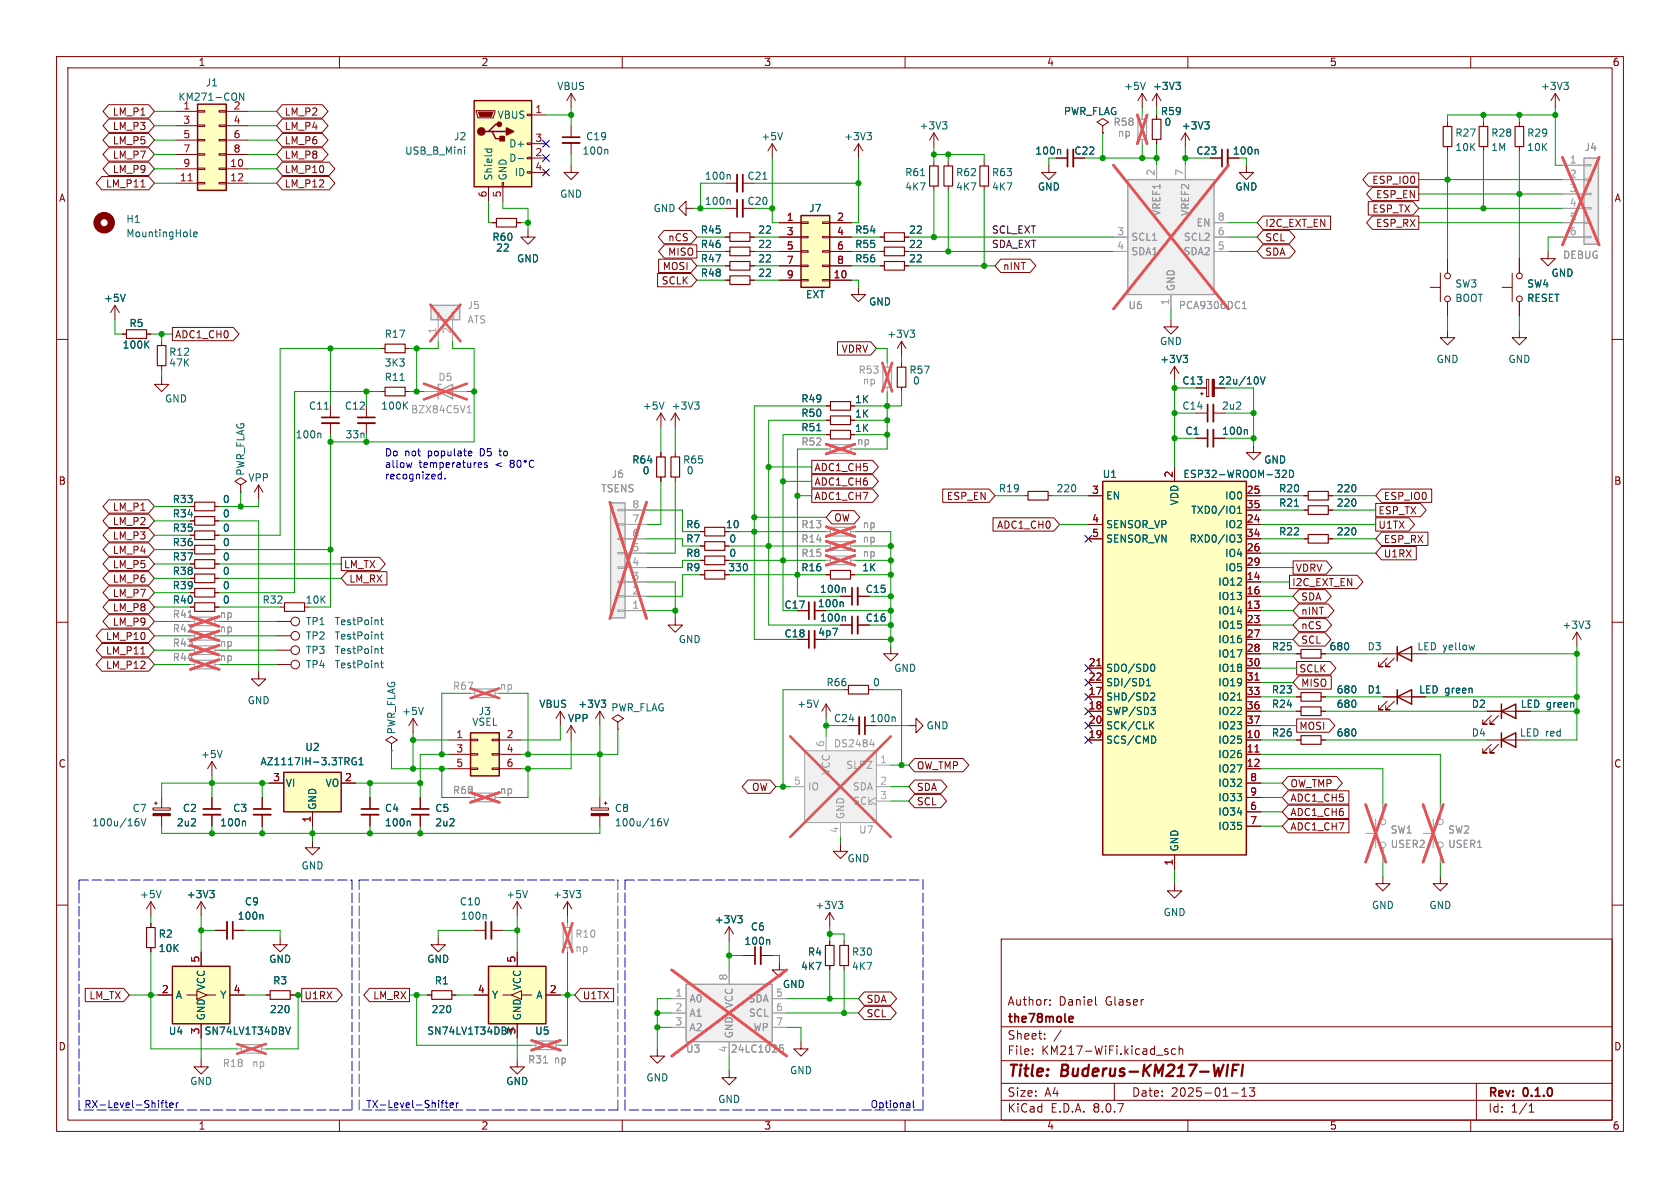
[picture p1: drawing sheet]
<svg xmlns="http://www.w3.org/2000/svg" width="297mm" height="210mm" viewBox="0 0 297 210" stroke-linecap="round" stroke-linejoin="round" font-family="sans-serif">
<defs><g id="words">
<g font-size="2.8" fill="#840000">
<text x="178" y="190.9">Title:</text>
<text x="187.7" y="190.9">Buderus-KM217-WIFI</text>
</g>
<g font-size="2.1" fill="#840000">
<text x="178" y="178">Author:</text>
<text x="187.2" y="178">Daniel</text>
<text x="195.5" y="178">Glaser</text>
<text x="178" y="184">Sheet:</text>
<text x="178" y="181.2">the78mole</text>
<text x="178" y="186.7">File:</text>
<text x="184.1" y="186.7">KM217-WiFi.kicad_sch</text>
<text x="178" y="196.9">KiCad</text>
<text x="178" y="194.1">Size:</text>
<text x="184.7" y="194.1">A4</text>
<text x="185.7" y="196.9">E.D.A.</text>
<text x="193.3" y="196.9">8.0.7</text>
<text x="200" y="194.1">Date:</text>
<text x="207" y="194.1">2025-01-13</text>
<text x="263" y="194.3">Rev:</text>
<text x="263" y="196.9">Id:</text>
<text x="267.1" y="196.9">1/1</text>
<text x="269.4" y="194.3">0.1.0</text>
</g>
<g font-size="1.8" fill="#840000">
<text x="35" y="11.9">1</text>
<text x="85" y="11.9">2</text>
<text x="135" y="11.9">3</text>
<text x="185" y="11.9">4</text>
<text x="235" y="11.9">5</text>
<text x="285" y="11.9">6</text>
<text x="19.8" y="20.6">LM_P1</text>
<text x="19.8" y="23.2">LM_P3</text>
<text x="50.2" y="20.6">LM_P2</text>
<text x="50.2" y="23.2">LM_P4</text>
<text x="19.8" y="28.3">LM_P7</text>
<text x="19.8" y="25.7">LM_P5</text>
<text x="50.2" y="25.7">LM_P6</text>
<text x="50.2" y="28.3">LM_P8</text>
<text x="189.8" y="27.5">C22</text>
<text x="10.3" y="35.9">A</text>
<text x="18.6" y="33.3">LM_P11</text>
<text x="19.8" y="30.8">LM_P9</text>
<text x="50.2" y="33.3">LM_P12</text>
<text x="50.2" y="30.8">LM_P10</text>
<text x="242.5" y="32.7">ESP_IO0</text>
<text x="243.2" y="35.2">ESP_EN</text>
<text x="285.3" y="35.9">A</text>
<text x="223.6" y="40.3">I2C_EXT_EN</text>
<text x="242.5" y="37.8">ESP_TX</text>
<text x="243.2" y="40.3">ESP_RX</text>
<text x="117.1" y="47.9">MOSI</text>
<text x="118" y="45.4">MISO</text>
<text x="118" y="42.9">nCS</text>
<text x="177.2" y="47.9">nINT</text>
<text x="223.6" y="45.4">SDA</text>
<text x="223.6" y="42.9">SCL</text>
<text x="116.9" y="50.5">SCLK</text>
<text x="30.9" y="60">ADC1_CH0</text>
<text x="148.7" y="62.5">VDRV</text>
<text x="143.9" y="83.5">ADC1_CH5</text>
<text x="10.3" y="85.9">B</text>
<text x="143.9" y="88.6">ADC1_CH7</text>
<text x="143.9" y="86">ADC1_CH6</text>
<text x="167.3" y="88.6">ESP_EN</text>
<text x="244.5" y="88.6">ESP_IO0</text>
<text x="285.3" y="85.9">B</text>
<text x="19.8" y="95.6">LM_P3</text>
<text x="19.8" y="93">LM_P2</text>
<text x="19.8" y="90.5">LM_P1</text>
<text x="128.2" y="93.6">10</text>
<text x="147.4" y="92.4">OW</text>
<text x="176.2" y="93.7">ADC1_CH0</text>
<text x="243.6" y="93.7">U1TX</text>
<text x="243.6" y="91.1">ESP_TX</text>
<text x="19.8" y="98.1">LM_P4</text>
<text x="19.8" y="100.6">LM_P5</text>
<text x="60.7" y="100.6">LM_TX</text>
<text x="128.6" y="101.2">330</text>
<text x="229" y="101.3">VDRV</text>
<text x="244.5" y="96.2">ESP_RX</text>
<text x="244.5" y="98.7">U1RX</text>
<text x="19.8" y="105.7">LM_P7</text>
<text x="19.8" y="103.2">LM_P6</text>
<text x="61.7" y="103.2">LM_RX</text>
<text x="228.3" y="103.8">I2C_EXT_EN</text>
<text x="229.9" y="106.4">SDA</text>
<text x="18.6" y="113.3">LM_P10</text>
<text x="19.8" y="110.8">LM_P9</text>
<text x="19.8" y="108.3">LM_P8</text>
<text x="144.6" y="112.6">4p7</text>
<text x="229.9" y="111.4">nCS</text>
<text x="229.9" y="114">SCL</text>
<text x="229.9" y="108.9">nINT</text>
<text x="18.6" y="115.9">LM_P11</text>
<text x="18.6" y="118.4">LM_P12</text>
<text x="229.6" y="119.1">SCLK</text>
<text x="229.9" y="121.6">MISO</text>
<text x="229.6" y="129.2">MOSI</text>
<text x="10.3" y="135.9">C</text>
<text x="162" y="136.2">OW_TMP</text>
<text x="285.3" y="135.9">C</text>
<text x="132.8" y="140">OW</text>
<text x="162" y="140">SDA</text>
<text x="162" y="142.6">SCL</text>
<text x="228" y="139.4">OW_TMP</text>
<text x="228" y="141.9">ADC1_CH5</text>
<text x="228" y="144.5">ADC1_CH6</text>
<text x="228" y="147">ADC1_CH7</text>
<text x="15.7" y="176.8">LM_TX</text>
<text x="53.7" y="176.8">U1RX</text>
<text x="65.9" y="176.8">LM_RX</text>
<text x="102.9" y="176.8">U1TX</text>
<text x="153.1" y="177.5">SDA</text>
<text x="10.3" y="185.9">D</text>
<text x="153.1" y="180">SCL</text>
<text x="285.3" y="185.9">D</text>
<text x="35" y="199.9">1</text>
<text x="85" y="199.9">2</text>
<text x="135" y="199.9">3</text>
<text x="185" y="199.9">4</text>
<text x="235" y="199.9">5</text>
<text x="285" y="199.9">6</text>
</g>
<g font-size="1.8" fill="#006464">
<text x="36.3" y="15.5">J1</text>
<text x="98.4" y="16.1">VBUS</text>
<text x="198.6" y="16.1">+5V</text>
<text x="203.7" y="16.1">+3V3</text>
<text x="272.3" y="16.1">+3V3</text>
<text x="31.4" y="18">KM271-CON</text>
<text x="41.2" y="19.4">2</text>
<text x="87.9" y="21.2">VBUS</text>
<text x="162.5" y="23.1">+3V3</text>
<text x="188" y="20.5">PWR_FLAG</text>
<text x="205.1" y="20.5">R59</text>
<text x="205.7" y="22.5">0</text>
<text x="208.8" y="23.1">+3V3</text>
<text x="71.5" y="27.5">USB_B_Mini</text>
<text x="80.2" y="25">J2</text>
<text x="89.9" y="28.8">D-</text>
<text x="89.9" y="26.3">D+</text>
<text x="102.9" y="27.5">100n</text>
<text x="103.5" y="25">C19</text>
<text x="134.5" y="25">+5V</text>
<text x="149.1" y="25">+3V3</text>
<text x="182.9" y="27.5">100n</text>
<text x="211.4" y="27.5">C23</text>
<text x="217.9" y="27.5">100n</text>
<text x="257.2" y="24.4">R27</text>
<text x="257.2" y="26.9">10K</text>
<text x="263.5" y="26.9">1M</text>
<text x="263.5" y="24.4">R28</text>
<text x="269.9" y="24.4">R29</text>
<text x="269.9" y="26.9">10K</text>
<text x="87.2" y="32" transform="rotate(-90 87.2 32)">Shield</text>
<text x="89.8" y="32" transform="rotate(-90 89.8 32)">GND</text>
<text x="90.9" y="31.3">ID</text>
<text x="98.9" y="35.2">GND</text>
<text x="124.5" y="32">100n</text>
<text x="132" y="32">C21</text>
<text x="159.9" y="31.3">R61</text>
<text x="159.9" y="33.9">4K7</text>
<text x="168.9" y="31.3">R62</text>
<text x="168.9" y="33.9">4K7</text>
<text x="175.3" y="31.3">R63</text>
<text x="175.3" y="33.9">4K7</text>
<text x="183.4" y="33.9">GND</text>
<text x="218.3" y="33.9">GND</text>
<text x="22.2" y="39.6">H1</text>
<text x="115.4" y="37.7">GND</text>
<text x="123.8" y="41.5">R45</text>
<text x="124.5" y="36.4">100n</text>
<text x="132" y="36.4">C20</text>
<text x="133.9" y="41.5">22</text>
<text x="143" y="37.7">J7</text>
<text x="151.1" y="41.5">R54</text>
<text x="160.6" y="41.5">22</text>
<text x="22.2" y="42.1">MountingHole</text>
<text x="87" y="42.8">R60</text>
<text x="87.6" y="44.7">22</text>
<text x="91.3" y="46.6">GND</text>
<text x="123.8" y="46.6">R47</text>
<text x="123.8" y="44">R46</text>
<text x="133.9" y="46.6">22</text>
<text x="133.9" y="44">22</text>
<text x="151.1" y="44">R55</text>
<text x="151.1" y="46.6">R56</text>
<text x="160.6" y="44">22</text>
<text x="160.6" y="46.6">22</text>
<text x="18.3" y="53.6">+5V</text>
<text x="123.8" y="49.1">R48</text>
<text x="133.9" y="49.1">22</text>
<text x="142.4" y="52.9">EXT</text>
<text x="257.2" y="51">SW3</text>
<text x="257.2" y="53.6">BOOT</text>
<text x="269.9" y="53.6">RESET</text>
<text x="269.9" y="51">SW4</text>
<text x="274.2" y="49.1">GND</text>
<text x="22.8" y="58">R5</text>
<text x="67.9" y="59.9">R17</text>
<text x="153.5" y="54.2">GND</text>
<text x="156.7" y="59.9">+3V3</text>
<text x="21.6" y="61.8">100K</text>
<text x="29.8" y="63.1">R12</text>
<text x="29.8" y="65">47K</text>
<text x="67.9" y="65">3K3</text>
<text x="205" y="61.2">GND</text>
<text x="205" y="64.4">+3V3</text>
<text x="253.9" y="64.4">GND</text>
<text x="266.6" y="64.4">GND</text>
<text x="29.1" y="71.3">GND</text>
<text x="67.9" y="67.5">R11</text>
<text x="141.6" y="71.3">R49</text>
<text x="151.1" y="71.5">1K</text>
<text x="160.7" y="66.3">R57</text>
<text x="161.3" y="68.2">0</text>
<text x="208.9" y="68.2">C13</text>
<text x="215.3" y="68.2">22u/10V</text>
<text x="52.2" y="77.7">100n</text>
<text x="54.5" y="72.6">C11</text>
<text x="60.9" y="72.6">C12</text>
<text x="61" y="77.7">33n</text>
<text x="67.3" y="72.6">100K</text>
<text x="113.5" y="72.6">+5V</text>
<text x="118.6" y="72.6">+3V3</text>
<text x="141.6" y="76.4">R51</text>
<text x="141.6" y="73.9">R50</text>
<text x="151.1" y="76.6">1K</text>
<text x="151.1" y="74">1K</text>
<text x="208.9" y="72.6">C14</text>
<text x="209.5" y="77.1">C1</text>
<text x="215.9" y="72.6">2u2</text>
<text x="215.9" y="77.1">100n</text>
<text x="111.7" y="82.1">R64</text>
<text x="120.7" y="82.1">R65</text>
<text x="223.4" y="82.1">GND</text>
<text x="30.4" y="89.1">R33</text>
<text x="39.3" y="89.1">0</text>
<text x="43.4" y="84.2" transform="rotate(-90 43.4 84.2)">PWR_FLAG</text>
<text x="43.8" y="85.3">VPP</text>
<text x="113.5" y="84">0</text>
<text x="121.3" y="84">0</text>
<text x="176.5" y="87.2">R19</text>
<text x="186.7" y="87.2">220</text>
<text x="194.8" y="84.7">U1</text>
<text x="195.5" y="88.5">EN</text>
<text x="208.5" y="89.4" transform="rotate(-90 208.5 89.4)">VDD</text>
<text x="209.1" y="84.7">ESP32-WROOM-32D</text>
<text x="216.5" y="88.5">IO0</text>
<text x="226" y="89.8">R21</text>
<text x="226" y="87.2">R20</text>
<text x="236.2" y="89.8">220</text>
<text x="236.2" y="87.2">220</text>
<text x="30.4" y="91.7">R34</text>
<text x="30.4" y="94.2">R35</text>
<text x="39.3" y="91.7">0</text>
<text x="39.3" y="94.2">0</text>
<text x="121.2" y="93.6">R6</text>
<text x="195.5" y="93.6">SENSOR_VP</text>
<text x="210.5" y="91">TXD0/IO1</text>
<text x="216.5" y="93.6">IO2</text>
<text x="226" y="94.8">R22</text>
<text x="236.2" y="94.8">220</text>
<text x="30.4" y="99.3">R37</text>
<text x="30.4" y="96.7">R36</text>
<text x="30.4" y="101.8">R38</text>
<text x="39.3" y="99.3">0</text>
<text x="39.3" y="96.7">0</text>
<text x="39.3" y="101.8">0</text>
<text x="121.2" y="96.1">R7</text>
<text x="121.2" y="98.7">R8</text>
<text x="121.2" y="101.2">R9</text>
<text x="128.8" y="96.1">0</text>
<text x="128.8" y="98.7">0</text>
<text x="141.6" y="101.2">R16</text>
<text x="152.3" y="101.2">1K</text>
<text x="195.5" y="96.1">SENSOR_VN</text>
<text x="210.2" y="96.1">RXD0/IO3</text>
<text x="216.5" y="98.7">IO4</text>
<text x="216.5" y="101.2">IO5</text>
<text x="30.4" y="104.4">R39</text>
<text x="30.4" y="106.9">R40</text>
<text x="39.3" y="104.4">0</text>
<text x="39.3" y="106.9">0</text>
<text x="46.3" y="106.9">R32</text>
<text x="53.9" y="106.9">10K</text>
<text x="138.6" y="107.8">C17</text>
<text x="144.5" y="107.5">100n</text>
<text x="144.9" y="105">100n</text>
<text x="152.9" y="105">C15</text>
<text x="215.3" y="103.7">IO12</text>
<text x="215.3" y="106.3">IO13</text>
<text x="54" y="113.3">TP2</text>
<text x="54" y="110.7">TP1</text>
<text x="59.1" y="113.3">TestPoint</text>
<text x="59.1" y="110.7">TestPoint</text>
<text x="119.9" y="113.9">GND</text>
<text x="138.6" y="112.9">C18</text>
<text x="144.9" y="110.1">100n</text>
<text x="152.9" y="110.1">C16</text>
<text x="215.3" y="108.8">IO14</text>
<text x="215.3" y="111.4">IO15</text>
<text x="215.3" y="113.9">IO16</text>
<text x="276.1" y="111.4">+3V3</text>
<text x="54" y="115.8">TP3</text>
<text x="54" y="118.3">TP4</text>
<text x="59.1" y="115.8">TestPoint</text>
<text x="59.1" y="118.3">TestPoint</text>
<text x="158" y="119">GND</text>
<text x="195.5" y="119">SDO/SD0</text>
<text x="215.3" y="116.4">IO17</text>
<text x="215.3" y="119">IO18</text>
<text x="224.7" y="115.2">R25</text>
<text x="234.9" y="115.2">680</text>
<text x="241.7" y="115.2">D3</text>
<text x="250.5" y="115.2">LED yellow</text>
<text x="43.7" y="124.7">GND</text>
<text x="95.2" y="125.3">VBUS</text>
<text x="102.1" y="125.3">+3V3</text>
<text x="108" y="126">PWR_FLAG</text>
<text x="140.8" y="125.3">+5V</text>
<text x="146" y="121.5">R66</text>
<text x="154.2" y="121.5">0</text>
<text x="195.5" y="124.1">SHD/SD2</text>
<text x="195.5" y="121.5">SDI/SD1</text>
<text x="215.3" y="121.5">IO19</text>
<text x="215.3" y="124.1">IO21</text>
<text x="224.7" y="122.8">R23</text>
<text x="224.7" y="125.3">R24</text>
<text x="236.2" y="122.8">680</text>
<text x="236.2" y="125.3">680</text>
<text x="241.7" y="122.8">D1</text>
<text x="250.8" y="122.8">LED green</text>
<text x="260.1" y="125.3">D2</text>
<text x="268.7" y="125.3">LED green</text>
<text x="70.1" y="129.9" transform="rotate(-90 70.1 129.9)">PWR_FLAG</text>
<text x="71" y="126.6">+5V</text>
<text x="83.4" y="128.5">VSEL</text>
<text x="84.5" y="126.6">J3</text>
<text x="100.3" y="127.9">VPP</text>
<text x="147.3" y="127.9">C24</text>
<text x="153.7" y="127.9">100n</text>
<text x="163.7" y="129.1">GND</text>
<text x="195.5" y="126.6">SWP/SD3</text>
<text x="195.5" y="131.7">SCS/CMD</text>
<text x="195.5" y="129.1">SCK/CLK</text>
<text x="215.3" y="131.7">IO25</text>
<text x="215.3" y="126.6">IO22</text>
<text x="215.3" y="129.1">IO23</text>
<text x="224.7" y="130.4">R26</text>
<text x="236.2" y="130.4">680</text>
<text x="260.1" y="130.4">D4</text>
<text x="268.6" y="130.4">LED red</text>
<text x="35.4" y="134.2">+5V</text>
<text x="46" y="135.5">AZ1117IH-3.3TRG1</text>
<text x="53.9" y="132.9">U2</text>
<text x="215.3" y="134.2">IO26</text>
<text x="215.3" y="136.8">IO27</text>
<text x="23.3" y="143.7">C7</text>
<text x="32.2" y="143.7">C2</text>
<text x="41.1" y="143.7">C3</text>
<text x="50.4" y="139.3">VI</text>
<text x="56.1" y="143.3" transform="rotate(-90 56.1 143.3)">GND</text>
<text x="57.4" y="139.3">VO</text>
<text x="68" y="143.7">C4</text>
<text x="76.8" y="143.7">C5</text>
<text x="108.6" y="143.7">C8</text>
<text x="215.3" y="139.3">IO32</text>
<text x="215.3" y="141.8">IO33</text>
<text x="16.2" y="146.3">100u/16V</text>
<text x="31.1" y="146.3">2u2</text>
<text x="38.8" y="146.3">100n</text>
<text x="68" y="146.3">100n</text>
<text x="76.8" y="146.3">2u2</text>
<text x="108.6" y="146.3">100u/16V</text>
<text x="215.3" y="144.4">IO34</text>
<text x="215.3" y="146.9">IO35</text>
<text x="53.2" y="153.9">GND</text>
<text x="149.7" y="152.6">GND</text>
<text x="208.5" y="150.6" transform="rotate(-90 208.5 150.6)">GND</text>
<text x="24.6" y="159">+5V</text>
<text x="32.9" y="159">+3V3</text>
<text x="43.2" y="160.2">C9</text>
<text x="81.2" y="160.2">C10</text>
<text x="89.4" y="159">+5V</text>
<text x="97.7" y="159">+3V3</text>
<text x="144" y="160.9">+3V3</text>
<text x="242.4" y="160.9">GND</text>
<text x="252.6" y="160.9">GND</text>
<text x="27.9" y="166">R2</text>
<text x="41.9" y="162.8">100n</text>
<text x="81.4" y="162.8">100n</text>
<text x="126.3" y="163.4">+3V3</text>
<text x="131.5" y="167.2">100n</text>
<text x="132.6" y="164.7">C6</text>
<text x="205.6" y="162.2">GND</text>
<text x="27.9" y="168.5">10K</text>
<text x="47.5" y="170.4">GND</text>
<text x="75.4" y="170.4">GND</text>
<text x="141.5" y="171.7">4K7</text>
<text x="142.7" y="169.1">R4</text>
<text x="150.5" y="169.1">R30</text>
<text x="150.5" y="171.7">4K7</text>
<text x="31" y="176.8">A</text>
<text x="36.4" y="175.2" transform="rotate(-90 36.4 175.2)">VCC</text>
<text x="38.8" y="176.8">Y</text>
<text x="47.6" y="179.3">220</text>
<text x="48.2" y="174.2">R3</text>
<text x="76.2" y="179.3">220</text>
<text x="76.8" y="174.2">R1</text>
<text x="86.9" y="176.8">Y</text>
<text x="92.3" y="175.2" transform="rotate(-90 92.3 175.2)">VCC</text>
<text x="94.7" y="176.8">A</text>
<text x="138.3" y="174.9">GND</text>
<text x="29.7" y="183.1">U4</text>
<text x="36.1" y="183.1">SN74LV1T34DBV</text>
<text x="36.4" y="180.5" transform="rotate(-90 36.4 180.5)">GND</text>
<text x="75.4" y="183.1">SN74LV1T34DBV</text>
<text x="92.3" y="180.5" transform="rotate(-90 92.3 180.5)">GND</text>
<text x="94.5" y="183.1">U5</text>
<text x="33.5" y="192">GND</text>
<text x="89.4" y="192">GND</text>
<text x="114.2" y="191.4">GND</text>
<text x="139.6" y="190.1">GND</text>
<text x="126.9" y="195.2">GND</text>
</g>
<g font-size="1.8" fill="#a90000">
<text x="32.3" y="19.4">1</text>
<text x="32.3" y="22">3</text>
<text x="41.2" y="22">4</text>
<text x="94.5" y="20.1">1</text>
<text x="32.3" y="24.5">5</text>
<text x="32.3" y="27.1">7</text>
<text x="32.3" y="29.6">9</text>
<text x="40.6" y="29.6">10</text>
<text x="41.2" y="24.5">6</text>
<text x="41.2" y="27.1">8</text>
<text x="94.5" y="27.7">2</text>
<text x="94.5" y="25.1">3</text>
<text x="31.7" y="32.1">11</text>
<text x="40.6" y="32.1">12</text>
<text x="86.1" y="35" transform="rotate(-90 86.1 35)">6</text>
<text x="88.6" y="35" transform="rotate(-90 88.6 35)">5</text>
<text x="94.5" y="30.2">4</text>
<text x="139" y="39.1">1</text>
<text x="139" y="41.7">3</text>
<text x="147.9" y="39.1">2</text>
<text x="147.9" y="41.7">4</text>
<text x="139" y="44.2">5</text>
<text x="139" y="46.7">7</text>
<text x="147.9" y="44.2">6</text>
<text x="147.9" y="46.7">8</text>
<text x="139" y="49.3">9</text>
<text x="147.3" y="49.3">10</text>
<text x="193" y="87.4">3</text>
<text x="207.4" y="84.5" transform="rotate(-90 207.4 84.5)">2</text>
<text x="220.3" y="87.4">25</text>
<text x="220.3" y="89.9">35</text>
<text x="193" y="92.5">4</text>
<text x="193" y="95">5</text>
<text x="220.3" y="92.5">24</text>
<text x="220.3" y="95">34</text>
<text x="220.3" y="97.5">26</text>
<text x="220.3" y="100.1">29</text>
<text x="220.3" y="107.7">13</text>
<text x="220.3" y="102.6">14</text>
<text x="220.3" y="105.2">16</text>
<text x="220.3" y="110.2">23</text>
<text x="220.3" y="112.8">27</text>
<text x="192.4" y="117.9">21</text>
<text x="220.3" y="115.3">28</text>
<text x="220.3" y="117.9">30</text>
<text x="192.4" y="122.9">17</text>
<text x="192.4" y="125.5">18</text>
<text x="192.4" y="120.4">22</text>
<text x="220.3" y="120.4">31</text>
<text x="220.3" y="122.9">33</text>
<text x="220.3" y="125.5">36</text>
<text x="80.6" y="130.6">1</text>
<text x="89.5" y="130.6">2</text>
<text x="192.4" y="130.6">19</text>
<text x="192.4" y="128">20</text>
<text x="220.3" y="130.6">10</text>
<text x="220.3" y="128">37</text>
<text x="80.6" y="133.1">3</text>
<text x="80.6" y="135.6">5</text>
<text x="89.5" y="133.1">4</text>
<text x="89.5" y="135.6">6</text>
<text x="220.3" y="133.1">11</text>
<text x="220.3" y="135.6">12</text>
<text x="48.2" y="138.2">3</text>
<text x="60.9" y="138.2">2</text>
<text x="220.9" y="143.3">6</text>
<text x="220.9" y="138.2">8</text>
<text x="220.9" y="140.7">9</text>
<text x="55" y="145.5" transform="rotate(-90 55 145.5)">1</text>
<text x="220.9" y="145.8">7</text>
<text x="207.4" y="153.1" transform="rotate(-90 207.4 153.1)">1</text>
<text x="35.3" y="170.3" transform="rotate(-90 35.3 170.3)">5</text>
<text x="91.2" y="170.3" transform="rotate(-90 91.2 170.3)">5</text>
<text x="28.5" y="175.6">2</text>
<text x="41.2" y="175.6">4</text>
<text x="84.4" y="175.6">4</text>
<text x="97.1" y="175.6">2</text>
<text x="35.3" y="183" transform="rotate(-90 35.3 183)">3</text>
<text x="91.2" y="183" transform="rotate(-90 91.2 183)">3</text>
</g>
<g font-size="1.8" fill="#989898">
<text x="196.8" y="22.5">R58</text>
<text x="197.5" y="24.4">np</text>
<text x="280" y="26.9">J4</text>
<text x="205.3" y="38.3" transform="rotate(-90 205.3 38.3)">VREF1</text>
<text x="210.4" y="38.3" transform="rotate(-90 210.4 38.3)">VREF2</text>
<text x="211.4" y="40.2">EN</text>
<text x="199.9" y="42.8">SCL1</text>
<text x="199.9" y="45.3">SDA1</text>
<text x="209.1" y="45.3">SDA2</text>
<text x="209.2" y="42.8">SCL2</text>
<text x="276.2" y="45.9">DEBUG</text>
<text x="207.9" y="51.6" transform="rotate(-90 207.9 51.6)">GND</text>
<text x="82.6" y="54.8">J5</text>
<text x="82.6" y="57.4">ATS</text>
<text x="199.4" y="54.8">U6</text>
<text x="208.3" y="54.8">PCA9306DC1</text>
<text x="77.4" y="67.5">D5</text>
<text x="151.7" y="66.3">R53</text>
<text x="152.4" y="68.2">np</text>
<text x="72.6" y="73.3">BZX84C5V1</text>
<text x="141.6" y="79">R52</text>
<text x="151.4" y="78.8">np</text>
<text x="106.2" y="87.2">TSENS</text>
<text x="108" y="84.7">J6</text>
<text x="141.6" y="93.6">R13</text>
<text x="152.4" y="93.6">np</text>
<text x="141.6" y="96.1">R14</text>
<text x="141.6" y="98.7">R15</text>
<text x="152.4" y="96.1">np</text>
<text x="152.4" y="98.7">np</text>
<text x="30.4" y="112">R42</text>
<text x="30.4" y="109.4">R41</text>
<text x="38.8" y="112">np</text>
<text x="38.8" y="109.4">np</text>
<text x="30.4" y="114.5">R43</text>
<text x="30.4" y="117.1">R44</text>
<text x="38.8" y="114.5">np</text>
<text x="38.8" y="117.1">np</text>
<text x="80" y="122.1">R67</text>
<text x="88.3" y="122.1">np</text>
<text x="146.9" y="137.1" transform="rotate(-90 146.9 137.1)">VCC</text>
<text x="147.3" y="132.3">DS2484</text>
<text x="149.5" y="136.1">SLPZ</text>
<text x="80" y="140.6">R68</text>
<text x="88.3" y="140.6">np</text>
<text x="142.7" y="139.9">IO</text>
<text x="150.7" y="139.9">SDA</text>
<text x="150.7" y="142.5">SCL</text>
<text x="149.5" y="144.9" transform="rotate(-90 149.5 144.9)">GND</text>
<text x="151.8" y="147.5">U7</text>
<text x="245.8" y="147.5">SW1</text>
<text x="255.9" y="147.5">SW2</text>
<text x="245.8" y="150.1">USER2</text>
<text x="255.9" y="150.1">USER1</text>
<text x="101.6" y="166">R10</text>
<text x="101.6" y="168.5">np</text>
<text x="121.8" y="177.4">A0</text>
<text x="121.8" y="179.9">A1</text>
<text x="129.8" y="178.3" transform="rotate(-90 129.8 178.3)">VCC</text>
<text x="132.2" y="177.4">SDA</text>
<text x="132.3" y="179.9">SCL</text>
<text x="121.8" y="182.5">A2</text>
<text x="129.8" y="183.6" transform="rotate(-90 129.8 183.6)">GND</text>
<text x="133.1" y="182.5">WP</text>
<text x="39.3" y="188.8">R18</text>
<text x="44.5" y="188.8">np</text>
<text x="93.3" y="188.2">R31</text>
<text x="97.8" y="188.2">np</text>
<text x="121.2" y="186.3">U3</text>
<text x="129.1" y="186.3">24LC1025</text>
</g>
<g font-size="1.8" fill="#aaa">
<text x="277.4" y="29">1</text>
<text x="204.2" y="31.2" transform="rotate(-90 204.2 31.2)">2</text>
<text x="209.3" y="31.2" transform="rotate(-90 209.3 31.2)">7</text>
<text x="277.4" y="31.5">2</text>
<text x="277.4" y="34">3</text>
<text x="197.4" y="41.7">3</text>
<text x="215.2" y="41.7">6</text>
<text x="215.2" y="39.1">8</text>
<text x="277.4" y="36.6">4</text>
<text x="277.4" y="39.1">5</text>
<text x="277.4" y="41.7">6</text>
<text x="197.4" y="44.2">4</text>
<text x="215.2" y="44.2">5</text>
<text x="77.2" y="59.1" transform="rotate(-90 77.2 59.1)">1</text>
<text x="79.8" y="59.1" transform="rotate(-90 79.8 59.1)">2</text>
<text x="206.8" y="54" transform="rotate(-90 206.8 54)">1</text>
<text x="111.7" y="89.9">8</text>
<text x="111.7" y="95">6</text>
<text x="111.7" y="92.5">7</text>
<text x="111.7" y="100.1">4</text>
<text x="111.7" y="97.5">5</text>
<text x="111.7" y="107.7">1</text>
<text x="111.7" y="105.2">2</text>
<text x="111.7" y="102.6">3</text>
<text x="145.8" y="132.2" transform="rotate(-90 145.8 132.2)">6</text>
<text x="155.5" y="135">1</text>
<text x="140.3" y="138.8">5</text>
<text x="155.5" y="138.8">2</text>
<text x="155.5" y="141.4">3</text>
<text x="148.3" y="147.4" transform="rotate(-90 148.3 147.4)">4</text>
<text x="128.7" y="173.4" transform="rotate(-90 128.7 173.4)">8</text>
<text x="119.3" y="176.3">1</text>
<text x="119.3" y="178.8">2</text>
<text x="137.1" y="176.3">5</text>
<text x="137.1" y="178.8">6</text>
<text x="119.3" y="181.4">3</text>
<text x="137.1" y="181.4">7</text>
<text x="128.7" y="186.1" transform="rotate(-90 128.7 186.1)">4</text>
</g>
<g font-size="1.8" fill="#0f0f0f">
<text x="175.3" y="41.4">SCL_EXT</text>
<text x="175.3" y="43.9">SDA_EXT</text>
</g>
<g font-size="1.8" fill="#0000c2">
<text x="67.9" y="80.8">Do</text>
<text x="67.9" y="82.8">allow</text>
<text x="71.5" y="80.8">not</text>
<text x="74.1" y="82.8">temperatures</text>
<text x="75.7" y="80.8">populate</text>
<text x="85.1" y="80.8">D5</text>
<text x="87.7" y="82.8">&lt;</text>
<text x="88.8" y="80.8">to</text>
<text x="67.9" y="84.8">recognized.</text>
<text x="14.8" y="196">RX-Level-Shifter</text>
<text x="64.6" y="196">TX-Level-Shifter</text>
<text x="153.8" y="196">Optional</text>
</g>
</g></defs>
<g fill="none" stroke="#840000" stroke-width=".18">
<path d="M10 10h277v190h-277zM12 12h273v186h-273zM60 10v2M110 10v2M160 10v2M210 10v2M260 10v2M255.9 21.6v.8M255.9 25.9v.8M262.3 21.6v.8M262.3 25.9v.8M268.6 21.6v.8"/>
<path d="M268.6 25.9v.8M10 60h2M285 60h2M230.5 95.3h.8M230.5 90.2h.8M234.8 95.3h.8M234.8 90.2h.8M10 110h2M141 113h2M148.6 110.5h2M151.6 110.5h2.1M157.5 114.3v1.3h1.2l-1.2 1.2-1.3-1.2h1.3"/>
<path d="M285 110h2M146 124.5l-.7 1.2M146 124.5v2.5M146 124.5l.8 1.2M149.2 121.9h.8M149.9 128.3h2M152.9 128.3h2M153.5 121.9h.8M160.7 128.3h1.2v-1.3l1.3 1.3-1.3 1.2v-1.2M65.4 141v2M65.4 144v2.1M10 160h2"/>
<path d="M177 166h108v32h-108zM185.6 177.6v.1M185.6 176.8v.1M193.7 176.2v1.3l.2 .2M285 160h2M60 198v2M110 198v2M160 198v2M177 194.5h108M177 191.5h108M177 187.5h108M177 181.5h108"/>
<path d="M182.5 186.3v.1M182.5 185.5v.1M184.7 183.6v.1M184.7 182.8v.1M187.6 182.1l-1.3 2M197 191.5v3M206 185.8l.5 .2v.1v.2l-.5 .1M206 185.5h.5M207.8 185.5l-.4-.1-.3 .3v.4l.1 .2h.6M208.5 185.5l.2-.1 .3 .1 .1 .9M208.5 184.9v1.5M210 198v2"/>
<path d="M217.7 193.2h1.2M219.5 193.8h.9M219.5 192.7l.5-.4v1.5M220.9 192.3h.9l-.5 .6 .4 .1v.7l-.2 .1h-.4l-.2-.1M260 198v2M261 191.5v6.5M270.3 196.6h.9M270.3 195.5l.4-.4v1.5"/>
</g>
<path d="M217.1 188.2l-.3 2M217.9 189.2h.7M219 188.2h-1l-.2 2M219.7 188.2l-.2 2" fill="none" stroke="#840000" stroke-width=".4"/>
<path d="M143 111.5v3.1M150.6 109v3M152.9 126.7v3.1M63.9 143h3M189 179.9l.2-.2h.3l.2 .2v.1l-.7 .2M189 180.5l.2 .2 .4-.1" fill="none" stroke="#840000" stroke-width=".3"/>
<path d="M255.1 22.4h1.6v3.5h-1.6zM261.5 22.4h1.5v3.5h-1.5zM267.8 22.4h1.6v3.5h-1.6zM231.3 94.5h3.5v1.5h-3.5zM231.3 89.4h3.5v1.5h-3.5zM150 121.2h3.5v1.5h-3.5z" fill="none" stroke="#840000" stroke-width=".2"/>
<path d="M144 111.5v3.1M151.6 109v3M151.9 126.7v3.1M63.9 144h3" fill="none" stroke="#840000" stroke-width=".33"/>
<path d="M228.8 89.5h.8M149.3 109l.1 .1v.7M144.7 123.8l-.4 1.2M158.1 126.7l.2 .2v.7M72.3 145.1l.2 .2v.7" fill="none" stroke="#006464" stroke-width=".18"/>
<path d="M121.3 174h15.2v10.2h-15.2z" fill="#f0f0f0"/>
<path d="M121.3 174h15.2v10.2h-15.2z" fill="none" stroke="#a1a1a1" stroke-width=".25"/>
<path d="M118.7 176.5h2.6M118.7 179.1h2.6M128.9 171.5v2.5M136.5 176.5h2.6M136.5 179.1h2.6M41.9 185.4h.8M46.2 185.4h.8M118.7 181.6h2.6M128.9 184.2v2.5M136.5 181.6h2.6" fill="none" stroke="#a1a1a1" stroke-width=".18"/>
<path d="M138.5 184.7h-.6l-.1 .6 .2-.1 .4 .1 .1 .2v.4l-.2 .1-.5-.1" fill="none" stroke="#989898" stroke-width=".18"/>
<path d="M118.7 171.4l20.4 15.3M139.1 171.4l-20.4 15.3M41.9 184.6l5.1 1.7M47 184.6l-5.1 1.7" fill="none" stroke="#e65255" stroke-width=".46"/>
<path d="M144 106.4v3.1M151.6 103.9v3" fill="none" stroke="#840000" stroke-width=".33"/>
<path d="M143 106.4v3.1M150.6 103.9v3" fill="none" stroke="#840000" stroke-width=".3"/>
<path d="M141 108h2M144 108h2M148.6 105.4h2M151.6 105.4h2.1" fill="none" stroke="#840000" stroke-width=".18"/>
<path d="M148.9 106.4l.2 .2v.7M149.3 103.9l.1 .2v.6" fill="none" stroke="#006464" stroke-width=".18"/>
<path d="M42.7 184.7h3.5v1.5h-3.5z" fill="none" stroke="#a1a1a1" stroke-width=".2"/>
<path d="M280 27.9h2.6v15.3h-2.6z" fill="#f0f0f0"/>
<g fill="none" stroke="#a1a1a1" stroke-width=".18">
<path d="M276.2 29.2h3.8M276.2 31.8h3.8M276.2 34.3h3.8M276.2 36.8h3.8M276.2 39.4h3.8M280 39.2h1.3v.3h-1.3zM280 36.7h1.3v.3h-1.3zM280 34.2h1.3v.2h-1.3zM280 31.6h1.3v.3h-1.3zM280 29.1h1.3v.2h-1.3zM276.2 41.9h3.8M280 41.8h1.3v.2h-1.3z"/>
<path d="M146 94h.8M146 96.5h.8M146 99.1h.8M150.4 94h.7M150.4 96.5h.7M150.4 99.1h.7M100.3 163.2v.8M100.3 167.5v.8"/>
</g>
<path d="M280 27.9h2.6v15.3h-2.6z" fill="none" stroke="#a1a1a1" stroke-width=".25"/>
<path d="M276.2 27.8l6.5 15.5M282.7 27.8l-6.5 15.5M146 93.1l5.1 1.7M146 95.7l5.1 1.7M146 98.2l5.1 1.7M151.1 93.1l-5.1 1.7M151.1 95.7l-5.1 1.7M151.1 98.2l-5.1 1.7M99.5 163.2l1.7 5.1M101.2 163.2l-1.7 5.1" fill="none" stroke="#e65255" stroke-width=".46"/>
<g fill="none" stroke="#840000" stroke-width=".18">
<path d="M275 16.5l-.8 1.3M275 16.5v2.6M275 16.5l.7 1.3M207 56.5v1.3h1.3l-1.3 1.3-1.3-1.3h1.3M252.9 50.8h1.7M254.6 48.3v5M255.9 58.4v1.3h1.3l-1.3 1.3-1.3-1.3h1.3M255.9 45.7v2.6M255.9 53.3v2.6M265.6 50.8h1.7M267.3 48.3v5M268.6 58.4v1.3h1.3l-1.3 1.3-1.3-1.3h1.3"/>
<path d="M268.6 45.7v2.6M268.6 53.3v2.6M273.7 44.5v1.2h1.3l-1.3 1.3-1.3-1.3h1.3M207.6 64.8l-.7 1.2M207.6 64.8v2.5M207.6 64.8l.8 1.2M211.5 77.5h2M211.5 68.6h1.8M211.5 73h2M212.2 69.6h.5M212.5 69.3v.6M213.3 67.1h.4v3h-.4z"/>
<path d="M214.5 77.5h2M214.5 73h2M214.7 68.6h1.8M33.7 104.8h.7M38 104.8h.7M146 101.6h.8M150.4 101.6h.7M37.5 134.6l-.8 1.3M37.5 134.6v2.6M37.5 134.6l.7 1.3M37.5 141v2M37.5 144v2.1"/>
<path d="M46.4 141v2M46.4 144v2.1M38.1 164.5h2M41.1 164.5h2.1M77.5 165.7v1.3h1.2l-1.2 1.3-1.3-1.3h1.3M83.8 164.5h2.1M86.9 164.5h2M141.6 184.2v1.2h1.3l-1.3 1.3-1.3-1.3h1.3"/>
<circle cx="255.9" cy="52.8" r=".51"/>
<circle cx="255.9" cy="48.8" r=".51"/>
<circle cx="268.6" cy="52.8" r=".51"/>
<circle cx="268.6" cy="48.8" r=".51"/>
</g>
<path d="M214.5 71.5v3M214.5 75.9v3.1M35.9 144h3.1M44.8 144h3.1M40.1 162.9v3.1M86.9 162.9v3.1" fill="none" stroke="#840000" stroke-width=".33"/>
<path d="M213.5 71.5v3M213.5 75.9v3.1M35.9 143h3.1M44.8 143h3.1M41.1 162.9v3.1M85.9 162.9v3.1" fill="none" stroke="#840000" stroke-width=".3"/>
<path d="M276.5 14.5h.8l-.5 .5M277 15l.3 .3v.3l-.3 .2M209.2 62.8h.7l-.4 .5M209.7 63.3l.2 .2v.3l-.2 .3M220.3 75.9l.2 .2v.7M222.4 66.9v.7M222.8 66.6l.4 1.3 .5-1.3M39.3 132.7l-.4 1.2M43.2 145.1l.2 .2v.7M46.3 161.7l.2 .1v.7M85.8 161.7l.1 .1v.7" fill="none" stroke="#006464" stroke-width=".18"/>
<path d="M146.8 93.2h3.6v1.5h-3.6zM146.8 95.8h3.6v1.5h-3.6zM146.8 98.3h3.6v1.5h-3.6zM99.6 164h1.5v3.5h-1.5z" fill="none" stroke="#a1a1a1" stroke-width=".2"/>
<path d="M214.3 67.1h.4v3h-.4z" fill="#840000" stroke="#840000" stroke-width=".18"/>
<path d="M34.4 104h3.6v1.5h-3.6zM146.8 100.8h3.6v1.6h-3.6z" fill="none" stroke="#840000" stroke-width=".2"/>
<path d="M30.5 170.8h10.1v10.2h-10.1z" fill="#ffffc2"/>
<path d="M265.4 130.8l2.6-1.3v2.6zM265.4 125.7l2.6-1.2v2.5zM265.4 124.5v2.5M265.4 129.5v2.6M30.5 170.8h10.1v10.2h-10.1z" fill="none" stroke="#840000" stroke-width=".25"/>
<g fill="none" stroke="#840000" stroke-width=".18">
<path d="M174 28.6v.7M174 32.9v.8M221.6 78.7v1.3h1.3l-1.3 1.3-1.3-1.3h1.3M262.9 130.8h7.6M262.9 125.7h7.6M263.7 131.6l-1.6 1.5h.8h-.8v-.8M263.7 126.5l-1.6 1.5h.8h-.8v-.7M264.9 131.6l-1.5 1.5h.8h-.8v-.8M264.9 126.5l-1.5 1.5h.8h-.8v-.7M26.7 159.4l-.8 1.3M26.7 159.4v2.5M26.7 159.4l.7 1.3"/>
<path d="M27.9 175.9h2.6M33 175.9h1.8M34.8 175.1l1.8 .8-1.8 .8zM35.6 168.3v2.5M36.6 175.9h1.5M40.6 175.9h2.6M35.6 181v2.5"/>
</g>
<path d="M28.5 157.4l-.4 1.3M50.5 181.6l.4 1.2 .4-1.2" fill="none" stroke="#006464" stroke-width=".18"/>
<path d="M173.2 29.3h1.6v3.6h-1.6z" fill="none" stroke="#840000" stroke-width=".2"/>
<path d="M50.2 136.5h10.1v7h-10.1z" fill="#ffffc2"/>
<path d="M247 115.6l2.6-1.3v2.5zM247 114.3v2.5M50.2 136.5h10.1v7h-10.1zM247 123.2l2.6-1.3v2.6zM247 121.9v2.6" fill="none" stroke="#840000" stroke-width=".25"/>
<g fill="none" stroke="#840000" stroke-width=".18">
<path d="M167.6 28.6v.7M167.6 32.9v.8M244.5 115.6h7.6M245.2 116.3l-1.5 1.6h.8h-.8v-.8M246.5 116.3l-1.5 1.6h.7h-.7v-.8M278.8 111.8l-.8 1.2M278.8 111.8v2.5M278.8 111.8l.7 1.2M47.6 138.4h2.6M60.3 138.4h2.6M244.5 123.2h7.6M245.2 124l-1.5 1.5h.8h-.8v-.8"/>
<path d="M246.5 124l-1.5 1.5h.7h-.7v-.8M27.1 142.8h3v.4h-3zM27.3 142h.5M27.6 141.7v.5M28.6 141v1.8M28.6 144.2v1.9M35.6 159.4l-.8 1.3M35.6 159.4v2.5M35.6 159.4l.7 1.3M55.2 148.6v1.3h1.3l-1.3 1.2-1.2-1.2h1.2M55.2 143.5v2.6M26.7 163.2v.8"/>
<path d="M26.7 167.5v.8M137.8 170.2v1.3h1.3l-1.3 1.2-1.3-1.2h1.3M146.7 166.4v.7M146.7 170.7v.8M35.6 187.3v1.3h1.2l-1.2 1.3-1.3-1.3h1.3"/>
</g>
<path d="M260.7 114l-.3 .9M280.3 109.8h.8l-.5 .5M280.8 110.3l.3 .2v.3l-.3 .3M62.9 134a.59 .59 0 0 0-.7 .6 .59 .59 0 0 0 .7 .5l.1-.4h-.3M63.5 135.2h.7M63.5 134.3l.3-.4v1.3M24.2 144.7h.3M24.4 145.2l.2 .3v.3l-.2 .2M25 144.7l.4 1.3 .4-1.3M37.1 157.4h.8l-.5 .5M37.6 157.9l.3 .3v.3l-.3 .2" fill="none" stroke="#006464" stroke-width=".18"/>
<path d="M166.9 29.3h1.5v3.6h-1.5zM25.9 164h1.5v3.5h-1.5zM145.9 167.1h1.5v3.6h-1.5z" fill="none" stroke="#840000" stroke-width=".2"/>
<path d="M27.1 143.8h3v.4h-3z" fill="#840000" stroke="#840000" stroke-width=".18"/>
<path d="M86.4 170.8h10.1v10.2h-10.1z" fill="#ffffc2"/>
<path d="M86.4 170.8h10.1v10.2h-10.1z" fill="none" stroke="#840000" stroke-width=".25"/>
<g fill="none" stroke="#840000" stroke-width=".18">
<path d="M201.9 16.5l-.7 1.3M201.9 16.5v2.6M201.9 16.5l.8 1.3M204.5 16.5l-.8 1.3M204.5 16.5v2.6M204.5 16.5l.7 1.3M151.8 25.4l-.8 1.3M151.8 25.4v2.5M151.8 25.4l.7 1.3M165.1 23.5v2.5M165.1 28.6v.7M165.1 32.9v.8"/>
<path d="M165.1 23.5l-.8 1.3M165.1 23.5l.8 1.3M185.4 29.2v1.3h1.3l-1.3 1.3-1.3-1.3h1.3M186.7 27.9h2M194.9 22.2l1.1-.6-1.1-.6-1 .6 1 .6v1.3M194.9 23.5h.1M204.5 20.3v.8M204.5 24.6v.8M209.5 23.5l-.7 1.3M209.5 23.5v2.5M209.5 23.5l.8 1.3M214 27.9h2"/>
<path d="M217 27.9h2.1M220.3 29.2v1.3h1.3l-1.3 1.3-1.2-1.3h1.2M151.8 50.8v1.3h1.2l-1.2 1.2-1.3-1.2h1.3M155.6 44.5h.7M155.6 47h.7M159.9 44.5h.8M159.9 47h.8M45.7 118.7v1.3h1.3l-1.3 1.3-1.3-1.3h1.3M48.9 114.9h2.5M48.9 117.5h2.5M48.9 112.4h2.5M229.2 115.6h.8"/>
<path d="M233.6 115.6h.7M99.1 125.7l-.8 1.3M99.1 125.7v2.6M99.1 125.7l.7 1.3M101 128.3l-.8 1.2M101 128.3v2.5M101 128.3l.7 1.2M106 125.7l-.7 1.3M106 125.7v2.6M106 125.7l.8 1.3M229.2 123.2h.8M229.2 125.7h.8"/>
<path d="M229.2 130.8h.8M233.6 123.2h.7M233.6 125.7h.7M233.6 130.8h.7M104.5 142.8h3.1v.4h-3.1zM106 141v1.8M106 144.2v1.9M106.8 142h.5M107.1 141.7v.5M47 175.9h.8M49.5 165.7v1.3h1.3l-1.3 1.3-1.2-1.3h1.2M51.3 175.9h.8"/>
<path d="M75.6 175.9h.7M79.9 175.9h.7M83.8 175.9h2.6M88.9 175.9h1.5M90.4 175.9l1.8-.8v1.6zM91.4 168.3v2.5M92.2 175.9h1.8M96.5 175.9h2.6M91.4 181v2.5"/>
<circle cx="52.2" cy="114.9" r=".76"/>
<circle cx="52.2" cy="112.4" r=".76"/>
<circle cx="52.2" cy="117.5" r=".76"/>
</g>
<path d="M164.3 29.3h1.6v3.6h-1.6zM203.7 21.1h1.5v3.5h-1.5zM156.3 43.7h3.6v1.5h-3.6zM156.3 46.2h3.6v1.6h-3.6zM230 114.8h3.6v1.5h-3.6zM230 122.4h3.6v1.6h-3.6zM230 125h3.6v1.5h-3.6zM230 130h3.6v1.6h-3.6zM47.8 175.1h3.5v1.6h-3.5zM76.3 175.1h3.6v1.6h-3.6z" fill="none" stroke="#840000" stroke-width=".2"/>
<g fill="none" stroke="#006464" stroke-width=".18">
<path d="M202.5 14.5l-.4 1.3M207.9 14.5h.8l-.5 .5M208.4 15l.3 .3v.3l-.3 .2M153.3 23.4h.8l-.5 .5M153.8 23.9l.3 .3v.3l-.3 .2M162.8 31.1h.7M166.6 21.5h.8l-.4 .5M167.2 22l.2 .3v.3l-.2 .2M187.3 26.4l.2 .2v.6M213 21.5h.8l-.5 .5M213.5 22l.3 .3v.3l-.3 .2M222.2 26.4l.2 .2v.6"/>
<path d="M67.3 114.7h.5M67.3 117.2h.5M67.3 112.1h.5M67.5 111.7v1.1l.3 .2M67.5 114.2v1.1l.3 .2M67.5 116.8v1.1l.3 .2M106.3 123.8h.8l-.5 .5M106.8 124.3l.3 .2v.3l-.3 .2M116.6 144.7h.3M116.7 145.2l.3 .3v.3l-.3 .2M117.3 144.7l.5 1.3 .4-1.3"/>
</g>
<path d="M189.7 26.4v3.1M217 26.4v3.1" fill="none" stroke="#840000" stroke-width=".33"/>
<path d="M188.7 26.4v3.1M216 26.4v3.1" fill="none" stroke="#840000" stroke-width=".3"/>
<path d="M201.2 21.1h1.5v3.5h-1.5zM34.4 114.2h3.6v1.5h-3.6zM34.4 116.7h3.6v1.5h-3.6zM34.4 111.6h3.6v1.6h-3.6z" fill="none" stroke="#a1a1a1" stroke-width=".2"/>
<path d="M201.9 20.3v.8M201.9 24.6v.8M33.7 114.9h.7M33.7 117.5h.7M33.7 112.4h.7M38 114.9h.7M38 117.5h.7M38 112.4h.7" fill="none" stroke="#a1a1a1" stroke-width=".18"/>
<path d="M201.1 20.3l1.7 5.1M202.8 20.3l-1.7 5.1M33.7 114.1l5 1.7M33.7 116.6l5 1.7M33.7 111.5l5 1.8M38.7 114.1l-5 1.7M38.7 116.6l-5 1.7M38.7 111.5l-5 1.8" fill="none" stroke="#e65255" stroke-width=".46"/>
<path d="M104.5 143.8h3.1v.4h-3.1z" fill="#840000" stroke="#840000" stroke-width=".18"/>
<path d="M199.4 31.8h15.2v20.3h-15.2z" fill="#f0f0f0"/>
<path d="M199.4 31.8h15.2v20.3h-15.2z" fill="none" stroke="#a1a1a1" stroke-width=".25"/>
<path d="M204.5 29.2v2.6M209.5 29.2v2.6M214.6 39.4h2.6M196.8 41.9h2.6M196.8 44.5h2.6M207 52.1v2.5M214.6 41.9h2.6M214.6 44.5h2.6M146 79.4h.8M150.4 79.4h.7" fill="none" stroke="#a1a1a1" stroke-width=".18"/>
<path d="M219.6 54.6h.8M219.6 53.6l.4-.3v1.3" fill="none" stroke="#989898" stroke-width=".18"/>
<path d="M196.8 29.2l20.4 25.4M217.2 29.2l-20.4 25.4M146 78.5l5.1 1.7M151.1 78.5l-5.1 1.7" fill="none" stroke="#e65255" stroke-width=".46"/>
<path d="M146 71.8h.8M146 76.8h.8M150.4 71.8h.7M150.4 76.8h.7M109.2 127.6l1-.6-1-.6-1 .6 1 .6v1.3M109.2 128.9h.1M74.3 141v2M74.3 144v2.1M149.2 166.4v.7M149.2 170.7v.8" fill="none" stroke="#840000" stroke-width=".18"/>
<path d="M146.8 78.6h3.6v1.5h-3.6z" fill="none" stroke="#a1a1a1" stroke-width=".2"/>
<path d="M146.8 71h3.6v1.5h-3.6zM146.8 76.1h3.6v1.5h-3.6zM148.5 167.1h1.5v3.6h-1.5z" fill="none" stroke="#840000" stroke-width=".2"/>
<path d="M72.8 144h3" fill="none" stroke="#840000" stroke-width=".33"/>
<path d="M72.8 143h3" fill="none" stroke="#840000" stroke-width=".3"/>
<path d="M144.4 76.1h.7" fill="none" stroke="#006464" stroke-width=".18"/>
<path d="M142.2 132.7h12.7v12.7h-12.7z" fill="#f0f0f0"/>
<path d="M139.7 139.1h2.5M142.2 132.7h12.7v12.7h-12.7zM146 130.2v2.5M154.9 135.3h2.6M154.9 139.1h2.6M148.6 145.4v2.6M154.9 141l-1.2 .6 1.2 .6M154.9 141.6h2.6" fill="none" stroke="#a1a1a1" stroke-width=".18"/>
<path d="M153.8 131.6h.8M154.4 131.2v.8" fill="none" stroke="#989898" stroke-width=".18"/>
<path d="M139.7 130.2l17.8 17.8M157.5 130.2l-17.8 17.8" fill="none" stroke="#e65255" stroke-width=".46"/>
<path d="M134.5 167.4v3" fill="none" stroke="#840000" stroke-width=".33"/>
<path d="M133.5 167.4v3" fill="none" stroke="#840000" stroke-width=".3"/>
<path d="M131.4 168.9h2.1M134.5 168.9h2M146.7 161.3l-.8 1.3M146.7 161.3v2.5M146.7 161.3l.7 1.3" fill="none" stroke="#840000" stroke-width=".18"/>
<path d="M148.2 159.3h.8l-.4 .5M148.7 159.8l.3 .3v.3l-.3 .2M135.9 166.1l.2 .2v.6" fill="none" stroke="#006464" stroke-width=".18"/>
<path d="M194.9 85.1h25.4v66h-25.4z" fill="#ffffc2"/>
<path d="M194.9 85.1h25.4v66h-25.4z" fill="none" stroke="#840000" stroke-width=".25"/>
<g fill="none" stroke="#840000" stroke-width=".18">
<path d="M146 74.3h.8M150.4 74.3h.7M159.4 64.1v.8M159.4 68.5v.7M181 87.6h.7M185.3 87.6h.8M192.4 92.7h2.5M192.4 87.6h2.5M192.4 95.3h2.5M207.6 82.6v2.5M220.3 92.7h2.6M220.3 87.6h2.6"/>
<path d="M220.3 97.8h2.6M220.3 95.3h2.6M220.3 90.2h2.6M192.4 118.1h2.5M220.3 108h2.6M220.3 102.9h2.6M220.3 105.4h2.6M220.3 118.1h2.6M220.3 110.5h2.6M220.3 113h2.6M220.3 115.6h2.6M220.3 100.3h2.6"/>
<path d="M69.2 131.4l1-.6-1-.6-1 .6 1 .6v1.3M69.2 132.7h.1M73 127l-.7 1.3M73 127v2.5M73 127l.8 1.3M192.4 130.8h2.5M192.4 123.2h2.5M192.4 125.7h2.5M192.4 128.3h2.5M192.4 120.7h2.5M220.3 130.8h2.6M220.3 133.4h2.6"/>
<path d="M220.3 135.9h2.6M220.3 123.2h2.6M220.3 125.7h2.6M220.3 128.3h2.6M220.3 120.7h2.6M220.3 138.4h2.6M91.4 159.4l-.7 1.3M91.4 159.4v2.5M91.4 159.4l.8 1.3M148.6 149.2v1.3h1.3l-1.3 1.3-1.3-1.3h1.3M207.6 156.2v1.3h1.3l-1.3 1.3-1.2-1.3h1.2M207.6 151.1v2.6"/>
<path d="M220.3 143.5h2.6M220.3 146.1h2.6M220.3 141h2.6M244.5 154.9v1.3h1.2l-1.2 1.3-1.3-1.3h1.3M254.6 154.9v1.3h1.3l-1.3 1.3-1.2-1.3h1.2M128.9 163.8l-.8 1.3M128.9 163.8v2.6M128.9 163.8l.8 1.3M128.9 189.2v1.3h1.3l-1.3 1.3-1.3-1.3h1.3"/>
</g>
<path d="M193.9 117.7h.7M221.9 132.9h.7M221.9 120.2h.7" fill="none" stroke="#a90000" stroke-width=".18"/>
<g fill="none" stroke="#006464" stroke-width=".18">
<path d="M218.7 94.6h.8l-.4 .4 .3 .2v.5l-.1 .1h-.5M218.8 90.7h.7M218.8 89.8l.3-.3v1.2M226.7 83.3l.5-.2 .2 .4-.8 .9h.8M228 83.1a.64 .64 0 0 1 .7 .7 .64 .64 0 0 1-.7 .6zM203.7 117.4a.68 .68 0 0 1 .5 .7 .68 .68 0 0 1-.5 .6M74.8 125l-.4 1.3M202.7 121.2h.7M202.7 120.3l.4-.3v1.2M203.4 128.1l.6 .7M203.5 125h.8l-.5 .5 .4 .1 .1 .5-.3 .2h-.3M203.6 122.5l.4 .1 .1 .3-.7 .9h.7"/>
<path d="M204 127.6l-.8 .7M204.1 130.2l.2 .5-.2 .6M218.8 123.8h.7M93.3 157.4l-.5 1.3M130.4 161.9h.8l-.4 .5M131 162.4l.2 .2v.3l-.2 .2"/>
</g>
<path d="M146.8 73.5h3.6v1.6h-3.6zM158.6 64.9h1.5v3.6h-1.5zM181.7 86.9h3.6v1.5h-3.6z" fill="none" stroke="#840000" stroke-width=".2"/>
<path d="M156.1 64.9h1.5v3.6h-1.5z" fill="none" stroke="#a1a1a1" stroke-width=".2"/>
<g fill="none" stroke="#a1a1a1" stroke-width=".18">
<path d="M156.8 64.1v.8M156.8 68.5v.7M241.4 147.3h1.8M243.2 144.8v5.1M244.5 142.2v2.6M244.5 149.9v2.5M251.6 147.3h1.8M253.4 144.8v5.1M254.6 142.2v2.6M254.6 149.9v2.5"/>
<circle cx="244.5" cy="145.3" r=".51"/>
<circle cx="244.5" cy="149.4" r=".51"/>
<circle cx="254.6" cy="145.3" r=".51"/>
<circle cx="254.6" cy="149.4" r=".51"/>
</g>
<path d="M156 64.1l1.7 5.1M157.7 64.1l-1.7 5.1M241.4 142.2l3.6 10.2M245 142.2l-3.6 10.2M251.6 142.2l3.5 10.2M255.1 142.2l-3.5 10.2" fill="none" stroke="#e65255" stroke-width=".46"/>
<path d="M83.2 129.5h5.1v7.7h-5.1z" fill="#ffffc2"/>
<g fill="none" stroke="#840000" stroke-width=".18">
<path d="M159.4 60.3l-.8 1.3M159.4 60.3v2.6M159.4 60.3l.7 1.3M119.4 109.2v1.3h1.2l-1.2 1.3-1.3-1.3h1.3M79.4 130.8h3.8M79.4 133.4h3.8M79.4 135.9h3.8M83.2 135.8h1.3v.2h-1.3zM83.2 133.2h1.3v.3h-1.3zM83.2 130.7h1.3v.2h-1.3zM87 135.8h1.3v.2h-1.3zM87 133.2h1.3v.3h-1.3z"/>
<path d="M87 130.7h1.3v.2h-1.3zM88.3 130.8h3.8M88.3 133.4h3.8M88.3 135.9h3.8M116.2 185.4v1.3h1.3l-1.3 1.3-1.3-1.3h1.3"/>
</g>
<path d="M83.2 129.5h5.1v7.7h-5.1z" fill="none" stroke="#840000" stroke-width=".25"/>
<path d="M83.9 121.8h3.6v1.5h-3.6zM83.9 140.2h3.6v1.5h-3.6z" fill="none" stroke="#a1a1a1" stroke-width=".2"/>
<path d="M83.2 122.6h.7M87.5 122.6h.8M83.2 141h.7M87.5 141h.8" fill="none" stroke="#a1a1a1" stroke-width=".18"/>
<path d="M83.2 121.7l5.1 1.7M88.3 121.7l-5.1 1.7M83.2 140.1l5.1 1.7M88.3 140.1l-5.1 1.7" fill="none" stroke="#e65255" stroke-width=".46"/>
<path d="M160.9 58.4h.8l-.4 .4M161.4 58.8l.3 .3v.3l-.3 .2" fill="none" stroke="#006464" stroke-width=".18"/>
<path d="M107.9 88.9h2.6v20.3h-2.6z" fill="#f0f0f0"/>
<g fill="none" stroke="#a1a1a1" stroke-width=".18">
<path d="M109.2 90h1.3v.3h-1.3zM109.2 92.6h1.3v.2h-1.3zM109.2 95.1h1.3v.3h-1.3zM109.2 97.7h1.3v.2h-1.3zM110.5 97.8h3.8M110.5 95.3h3.8M110.5 92.7h3.8M110.5 90.2h3.8M109.2 100.2h1.3v.3h-1.3zM109.2 102.7h1.3v.3h-1.3zM109.2 105.3h1.3v.2h-1.3zM109.2 107.8h1.3v.3h-1.3z"/>
<path d="M110.5 108h3.8M110.5 105.4h3.8M110.5 102.9h3.8M110.5 100.3h3.8"/>
</g>
<path d="M107.9 88.9h2.6v20.3h-2.6z" fill="none" stroke="#a1a1a1" stroke-width=".25"/>
<path d="M107.8 88.8l6.5 20.5M114.3 88.8l-6.5 20.5" fill="none" stroke="#e65255" stroke-width=".46"/>
<g fill="none" stroke="#840000" stroke-width=".18">
<path d="M119.4 73l-.8 1.3M119.4 73v2.6M119.4 73l.7 1.3M116.8 80v.8M116.8 84.3v.8M123.8 94h.8M123.8 96.5h.8M123.8 99.1h.8M128.1 96.5h.8M128.1 99.1h.8M123.8 101.6h.8M100.3 159.4l-.7 1.3"/>
<path d="M100.3 159.4v2.5M100.3 159.4l.8 1.3"/>
</g>
<path d="M122.8 71.1h.8l-.4 .4M123.3 71.5l.3 .3v.3l-.3 .2M101.8 157.4h.8l-.4 .5M102.4 157.9l.2 .3v.3l-.2 .2" fill="none" stroke="#006464" stroke-width=".18"/>
<path d="M116.1 80.8h1.5v3.5h-1.5zM124.6 93.2h3.5v1.5h-3.5zM124.6 95.8h3.5v1.5h-3.5zM124.6 98.3h3.5v1.5h-3.5zM124.6 100.8h3.5v1.6h-3.5z" fill="none" stroke="#840000" stroke-width=".2"/>
<path d="M34.9 18.4h5.1v15.3h-5.1z" fill="#ffffc2"/>
<g fill="none" stroke="#840000" stroke-width=".18">
<path d="M31.1 19.7h3.8M34.9 19.6h1.3v.2h-1.3zM38.7 19.6h1.3v.2h-1.3zM40 19.7h3.8M31.1 29.8h3.8M31.1 32.4h3.8M31.1 22.2h3.8M31.1 24.8h3.8M31.1 27.3h3.8M34.9 32.3h1.3v.2h-1.3zM34.9 29.7h1.3v.3h-1.3zM34.9 27.2h1.3v.2h-1.3z"/>
<path d="M34.9 24.6h1.3v.3h-1.3zM34.9 22.1h1.3v.3h-1.3zM38.7 32.3h1.3v.2h-1.3zM38.7 29.7h1.3v.3h-1.3zM38.7 27.2h1.3v.2h-1.3zM38.7 24.6h1.3v.3h-1.3zM38.7 22.1h1.3v.3h-1.3zM40 29.8h3.8M40 32.4h3.8M40 22.2h3.8M40 24.8h3.8M40 27.3h3.8"/>
<path d="M20.3 54l-.7 1.2M20.3 54v2.5M20.3 54l.8 1.2M21.6 59.1h.8M25.9 59.1h.8M28.6 66.7v1.2h1.2l-1.2 1.3-1.3-1.3h1.3M28.6 60.3v.8M28.6 64.6v.8M58.4 71.8v2M58.4 74.8v2M64.8 71.8v2M64.8 74.8v2"/>
<path d="M67.3 69.2h.8M67.3 61.6h.8M71.6 69.2h.8M71.6 61.6h.8M33.7 99.7h.7M33.7 97.2h.7M33.7 89.5h.7M33.7 92.1h.7M33.7 94.6h.7M38 99.7h.7M38 97.2h.7M38 89.5h.7"/>
<path d="M38 92.1h.7M38 94.6h.7M42.5 85.7l1.1-.6-1.1-.6-1 .6 1 .6v1.3M42.5 87h.1M45.7 85.7l-.7 1.3M45.7 85.7v2.6M45.7 85.7l.8 1.3M119.4 80v.8M119.4 84.3v.8M230.5 87.6h.8M234.8 87.6h.8M33.7 107.3h.7"/>
<path d="M33.7 102.2h.7M38 107.3h.7M38 102.2h.7M48.9 109.9h2.5M49.5 107.3h.8M91.4 187.3v1.3h1.3l-1.3 1.3-1.2-1.3h1.2"/>
<circle cx="52.2" cy="109.9" r=".76"/>
</g>
<path d="M34.9 18.4h5.1v15.3h-5.1z" fill="none" stroke="#840000" stroke-width=".25"/>
<path d="M33.3 32h.7" fill="none" stroke="#a90000" stroke-width=".18"/>
<g fill="none" stroke="#006464" stroke-width=".18">
<path d="M43.1 16.5v1.2l-.7-1.2v1.2M22.1 52l-.4 1.3M33.6 41.7l.2 .2M34.2 41.4l.7-.1-.1-.2-.4-.1-.2 .2 .1 .6h.5M25.8 60.8l.5 .7M26.3 60.3l-.7 .7M56.6 76.6l.1 .1v.7M57.3 72.3h.8M70.7 67.3h.8M71.5 71.6l.6 .7M72.1 71.1l-.8 .7M67.3 109.6h.5"/>
<path d="M67.5 109.2v1.1l.3 .1"/>
</g>
<g fill="none" stroke="#840000" stroke-width=".2">
<path d="M22.4 58.3h3.5v1.5h-3.5zM27.8 61.1h1.5v3.5h-1.5zM68.1 68.5h3.5v1.5h-3.5zM68.1 60.8h3.5v1.6h-3.5zM34.4 98.9h3.6v1.6h-3.6zM34.4 96.4h3.6v1.5h-3.6zM34.4 88.8h3.6v1.5h-3.6zM34.4 91.3h3.6v1.5h-3.6zM34.4 93.9h3.6v1.5h-3.6zM118.6 80.8h1.5v3.5h-1.5zM231.3 86.9h3.5v1.5h-3.5zM34.4 101.5h3.6v1.5h-3.6z"/>
<path d="M34.4 106.6h3.6v1.5h-3.6zM50.3 106.6h3.5v1.5h-3.5z"/>
</g>
<path d="M34.4 109.1h3.6v1.5h-3.6zM94.7 184h3.6v1.5h-3.6z" fill="none" stroke="#a1a1a1" stroke-width=".2"/>
<path d="M74.9 69.2h7.6M33.7 109.9h.7M38 109.9h.7M94 184.8h.7M98.3 184.8h.8" fill="none" stroke="#a1a1a1" stroke-width=".18"/>
<path d="M82.6 73h.7M82.6 72.1l.3-.4v1.3M33.3 109.2h.7M96.1 187.9h.7" fill="none" stroke="#989898" stroke-width=".18"/>
<path d="M74.9 67.8l7.7 2.8M82.6 67.8l-7.7 2.8M33.7 109l5 1.7M38.7 109l-5 1.7M94 183.9l5.1 1.7M99.1 183.9l-5.1 1.7" fill="none" stroke="#e65255" stroke-width=".46"/>
<circle cx="18.4" cy="39.4" r="1.27" fill="none" stroke="#840000" stroke-width="1.3"/>
<path d="M56.9 74.8h3M63.2 74.8h3.1" fill="none" stroke="#840000" stroke-width=".33"/>
<path d="M56.9 73.8h3M63.2 73.8h3.1" fill="none" stroke="#840000" stroke-width=".3"/>
<path d="M77.5 69.2l2.5-1.3v2.6zM78 67.9h-.5v2.6" fill="none" stroke="#a1a1a1" stroke-width=".25"/>
<path d="M76.2 54h5.1v2.5h-5.1z" fill="#f0f0f0"/>
<path d="M77.3 55.2h.3v1.3h-.3zM77.5 56.5v3.8M79.9 55.2h.2v1.3h-.2zM80 56.5v3.8" fill="none" stroke="#a1a1a1" stroke-width=".18"/>
<path d="M76.2 54h5.1v2.5h-5.1z" fill="none" stroke="#a1a1a1" stroke-width=".25"/>
<path d="M76.1 53.8l5.3 6.5M81.4 53.8l-5.3 6.5" fill="none" stroke="#e65255" stroke-width=".46"/>
<path d="M83.8 17.8h10.2v15.2h-10.2z" fill="#ffffc2"/>
<path d="M83.8 17.8h10.2v15.2h-10.2zM86.4 23.2h.6l.6 1.3h1.3M87 23.2h2.5M88.3 22h-.7l-1.2 1.2h-.7" fill="none" stroke="#840000" stroke-width=".25"/>
<g fill="#840000" stroke="#840000" stroke-width=".25">
<path d="M89.5 22.6l1.3 .6-1.3 .7z"/>
<path d="M88.4 24.1h.8v.8h-.8z"/>
<circle cx="85.1" cy="23.2" r=".63"/>
<circle cx="88.3" cy="22" r=".38"/>
</g>
<g fill="none" stroke="#840000" stroke-width=".18">
<path d="M84.2 19.6h3.3v.2l-.3 1h-2.7zM101 16.5l-.8 1.3M101 16.5v2.6M101 16.5l.7 1.3M86.4 33v2.6M87 39.4h.8M88.8 32.3h.2v.7h-.2zM88.9 33v2.6M91.3 39.4h.8M93.2 30.4h.8v.2h-.8zM93.2 27.8h.8v.3h-.8zM93.2 25.3h.8v.2h-.8z"/>
<path d="M93.2 20.2h.8v.2h-.8zM94 20.3h2.5M94 27.9h2.5M94 25.4h2.5M94 30.5h2.5M121.3 36.8v-1.2l-1.3 1.2 1.3 1.3v-1.3h1.3M136.5 25.4l-.7 1.3M136.5 25.4v2.5M136.5 25.4l.8 1.3M93.3 40.6v1.3h-1.2l1.2 1.3 1.3-1.3h-1.3M116.8 73l-.7 1.3M116.8 73v2.6"/>
<path d="M116.8 73l.8 1.3"/>
</g>
<path d="M84.6 19.8h2.5l-.2 .8h-2.1z" fill="#840000" stroke="#840000" stroke-width=".18"/>
<path d="M82.1 26v.1M82.1 26.4v.8M85.7 26.3h1.2M86.2 26.3l-.1 .4M86.9 26.3v.4M91.6 28h1M138.3 23.4l-.4 1.3M117.4 71.1l-.4 1.2" fill="none" stroke="#006464" stroke-width=".18"/>
<path d="M87.8 38.6h3.5v1.5h-3.5z" fill="none" stroke="#840000" stroke-width=".2"/>
<path d="M141.6 38.1h5.1v12.7h-5.1z" fill="#ffffc2"/>
<g fill="none" stroke="#840000" stroke-width=".18">
<path d="M19.2 18.5h7.1l1 1.2-1 1.2h-7.1l-1-1.2zM49.9 18.5h7.1l1 1.2-1 1.2h-7.1l-1-1.2zM18 31.2h8.3l1 1.2-1 1.2h-8.3l-1-1.2zM19.2 26.1h7.1l1 1.2-1 1.2h-7.1l-1-1.2zM19.2 23.6h7.1l1 1.2-1 1.1h-7.1l-1-1.1zM19.2 21h7.1l1 1.2-1 1.2h-7.1l-1-1.2zM19.2 28.7h7.1l1 1.1-1 1.2h-7.1l-1-1.2zM24.9 33.1h.7M49.9 31.2h8.3l1 1.2-1 1.2h-8.3l-1-1.2zM49.9 23.6h7.1l1 1.2-1 1.1h-7.1l-1-1.1zM49.9 26.1h7.1l1 1.2-1 1.2h-7.1l-1-1.2zM49.9 28.7h8.3l1 1.1-1 1.2h-8.3l-1-1.2z"/>
<path d="M49.9 21h7.1l1 1.2-1 1.2h-7.1l-1-1.2zM87 39.4h.8M91.3 39.4h.8M101 29.2v1.3h-1.3l1.3 1.3 1.2-1.3h-1.2M101 22.2v2.1M101 25.3v2M128.3 36.8h2M128.3 32.4h2M131.3 36.8h2M131.3 32.4h2M137.8 39.4h3.8M141.6 39.2h1.3v.3h-1.3z"/>
<path d="M145.4 39.2h1.3v.3h-1.3zM146.7 39.4h3.8M186.7 27.9h2M194.9 23.5h.1M204.5 20.3v.8M204.5 24.6v.8M214 27.9h2M217 27.9h2.1M223.3 38.2h11.9v2.3h-11.9l-1.1-1.1zM241.9 35.7h7.9l1 1.1-1 1.2h-7.9zM241.9 30.6h8.9v2.3h-8.9l-1-1.1zM242.6 38.2h8.2v2.3h-8.2l-1-1.1z"/>
<path d="M242.6 33.1h8.2v2.4h-8.2l-1-1.2zM21.6 59.1h.8M25.9 59.1h.8M30.5 57.9h10.7l1.1 1.2-1.1 1.1h-10.7zM116.3 48.4h5.9l1 1.1-1 1.2h-5.9zM116.4 45.8h5.8l1 1.2-1 1.2h-5.8zM117.4 40.7h4.8l1 1.2-1 1.2h-4.8l-1-1.2zM117.5 43.3h5.7v2.3h-5.7l-1.1-1.1zM128.3 49.5h.7M128.3 41.9h.7M128.3 44.5h.7M128.3 47h.7"/>
<path d="M132.6 49.5h.7M132.6 41.9h.7M132.6 44.5h.7M132.6 47h.7M137.8 49.5h3.8M137.8 41.9h3.8M137.8 44.5h3.8M137.8 47h3.8M141.6 49.4h1.3v.3h-1.3zM141.6 46.9h1.3v.2h-1.3zM141.6 44.3h1.3v.3h-1.3zM141.6 41.8h1.3v.2h-1.3z"/>
<path d="M145.4 49.4h1.3v.3h-1.3zM145.4 46.9h1.3v.2h-1.3zM145.4 44.3h1.3v.3h-1.3zM145.4 41.8h1.3v.2h-1.3zM146.7 49.5h3.8M146.7 41.9h3.8M146.7 44.5h3.8M146.7 47h3.8M155.6 41.9h.7M155.6 44.5h.7M155.6 47h.7M159.9 41.9h.8"/>
<path d="M159.9 44.5h.8M159.9 47h.8M176.9 45.8h5.2l1 1.2-1 1.2h-5.2l-1-1.2zM223.3 43.3h4.7l1 1.2-1 1.1h-4.7l-1.1-1.1zM223.3 40.7h4.6l1 1.2-1 1.2h-4.6l-1.1-1.2zM268.6 45.7v2.6M268.6 53.3v2.6M146 71.8h.8M146 76.8h.8M146 74.3h.8M148.1 60.4h5.8l1 1.2-1 1.2h-5.8zM150.4 71.8h.7"/>
<path d="M150.4 76.8h.7M150.4 74.3h.7M211.5 77.5h2M211.5 68.6h1.8M214.5 77.5h2M214.7 68.6h1.8M19.2 93.4h7.1l1 1.2-1 1.2h-7.1l-1-1.2zM19.2 96h7.1l1 1.2-1 1.1h-7.1l-1-1.1zM19.2 98.5h7.1l1 1.2-1 1.2h-7.1l-1-1.2zM19.2 90.9h7.1l1 1.2-1 1.2h-7.1l-1-1.2zM19.2 88.4h7.1l1 1.1-1 1.2h-7.1l-1-1.2zM33.7 99.7h.7"/>
<path d="M33.7 97.2h.7M33.7 89.5h.7M33.7 92.1h.7M33.7 94.6h.7M38 99.7h.7M38 97.2h.7M38 89.5h.7M38 92.1h.7M38 94.6h.7M60.3 98.5h6.8l1 1.2-1 1.2h-6.8zM116.8 80v.8M116.8 84.3v.8"/>
<path d="M123.8 94h.8M123.8 96.5h.8M123.8 99.1h.8M128.1 96.5h.8M128.1 99.1h.8M143.5 81.4h10.8l1 1.2-1 1.1h-10.8zM143.5 86.5h10.8l1 1.1-1 1.2h-10.8zM143.5 83.9h10.8l1 1.2-1 1.2h-10.8zM147.1 90.3h3.9l1 1.1-1 1.2h-3.9l-1.1-1.2zM166.7 86.5h8.2l1 1.1-1 1.2h-8.2zM175.5 91.5h10.8l1 1.2-1 1.2h-10.8zM192.4 92.7h2.5"/>
<path d="M192.4 87.6h2.5M192.4 95.3h2.5M207.6 82.6v2.5M220.3 92.7h2.6M220.3 87.6h2.6M220.3 97.8h2.6M220.3 95.3h2.6M220.3 90.2h2.6M228.6 99.2h5.9l1 1.1-1 1.2h-5.9zM230.5 87.6h.8M230.5 95.3h.8M230.5 90.2h.8"/>
<path d="M234.8 87.6h.8M234.8 95.3h.8M234.8 90.2h.8M243.2 91.5h5.9l1 1.2-1 1.2h-5.9zM243.2 89h7.9l1 1.2-1 1.1h-7.9zM244.2 86.5h8.9v2.3h-8.9l-1-1.2zM244.2 94.1h8.2v2.3h-8.2l-1-1.1zM244.2 96.6h6.2v2.4h-6.2l-1-1.2zM18 111.2h8.3l1 1.2-1 1.2h-8.3l-1-1.2zM18 113.8h8.3l1 1.1-1 1.2h-8.3l-1-1.2zM18 116.3h8.3l1 1.2-1 1.2h-8.3l-1-1.2zM19.2 108.7h7.1l1 1.2-1 1.1h-7.1l-1-1.1z"/>
<path d="M19.2 103.6h7.1l1 1.2-1 1.2h-7.1l-1-1.2zM19.2 106.1h7.1l1 1.2-1 1.2h-7.1l-1-1.2zM19.2 101.1h7.1l1 1.1-1 1.2h-7.1l-1-1.2zM24.9 115.6h.7M33.7 102.2h.7M33.7 107.3h.7M33.7 104.8h.7M38 102.2h.7M38 107.3h.7M38 104.8h.7M61.3 101.1h7.1v2.3h-7.1l-1-1.2zM123.8 101.6h.8"/>
<path d="M141 108h2M141 113h2M144 108h2M146 101.6h.8M148.6 105.4h2M148.6 110.5h2M150.4 101.6h.7M151.6 105.4h2.1M151.6 110.5h2.1M192.4 118.1h2.5M220.3 115.6h2.6M220.3 108h2.6"/>
<path d="M220.3 102.9h2.6M220.3 105.4h2.6M220.3 118.1h2.6M220.3 110.5h2.6M220.3 113h2.6M220.3 100.3h2.6M228 101.7h11.9l1 1.2-1 1.1h-11.9zM229.2 116.9h6l1 1.2-1 1.2h-6zM229.2 115.6h.8M229.6 119.5h5.8v2.3h-5.8l-1-1.1zM229.6 109.3h4.8l1 1.2-1 1.2h-4.8l-1-1.2zM229.6 111.9h4.7l1 1.1-1 1.2h-4.7l-1-1.2z"/>
<path d="M229.6 106.8h5.2l1 1.2-1 1.1h-5.2l-1-1.1zM229.6 104.2h4.7l1 1.2-1 1.2h-4.7l-1-1.2zM233.6 115.6h.7M47.6 138.4h2.6M60.3 138.4h2.6M132.2 137.9h3.9l1.1 1.2-1.1 1.1h-3.9l-1-1.1zM161.7 137.9h4.7l1 1.2-1 1.1h-4.7l-1-1.1zM161.7 134.1h8.6l1 1.2-1 1.1h-8.6l-1-1.1zM192.4 125.7h2.5M192.4 123.2h2.5M192.4 130.8h2.5M192.4 128.3h2.5"/>
<path d="M192.4 120.7h2.5M220.3 125.7h2.6M220.3 123.2h2.6M220.3 130.8h2.6M220.3 133.4h2.6M220.3 135.9h2.6M220.3 128.3h2.6M220.3 120.7h2.6M220.3 138.4h2.6M227.7 137.3h8.6l1 1.1-1 1.2h-8.6l-1-1.2zM227.7 139.8h10.8v2.3h-10.8l-1-1.1zM229.2 127.1h5.8l1 1.2-1 1.1h-5.8z"/>
<path d="M229.2 125.7h.8M229.2 123.2h.8M229.2 130.8h.8M233.6 125.7h.7M233.6 123.2h.7M233.6 130.8h.7M244.5 123.2h2.5M249.6 123.2h2.5M262.9 125.7h2.5M268 125.7h2.5M37.5 141v2M37.5 144v2.1"/>
<path d="M46.4 141v2M46.4 144v2.1M55.2 143.5v2.6M65.4 141v2M65.4 144v2.1M74.3 141v2M74.3 144v2.1M161.7 140.4h4.6l1 1.2-1 1.2h-4.6l-1-1.2zM207.6 151.1v2.6M220.3 143.5h2.6M220.3 146.1h2.6M220.3 141h2.6"/>
<path d="M227.7 142.3h10.8v2.4h-10.8l-1-1.2zM227.7 144.9h10.8v2.3h-10.8l-1-1.1zM15.1 174.7h6.7l1.1 1.2-1.1 1.2h-6.7zM26.7 163.2v.8M26.7 167.5v.8M27.9 175.9h2.6M35.6 168.3v2.5M38.1 164.5h2M40.6 175.9h2.6M41.1 164.5h2.1M47 175.9h.8M51.3 175.9h.8"/>
<path d="M53.3 174.7h6.2l1 1.2-1 1.2h-6.2zM65.3 174.7h7.1v2.4h-7.1l-1-1.2zM75.6 175.9h.7M79.9 175.9h.7M83.8 175.9h2.6M91.4 168.3v2.5M96.5 175.9h2.6M102.6 174.7h5.9v2.4h-5.9l-1-1.2zM131.4 168.9h2.1M134.5 168.9h2M146.7 166.4v.7M146.7 170.7v.8"/>
<path d="M152.8 175.4h4.7l1 1.1-1 1.2h-4.7l-1-1.2zM152.8 177.9h4.6l1 1.2-1 1.1h-4.6l-1-1.1zM35.6 181v2.5M91.4 181v2.5"/>
</g>
<path d="M141.6 38.1h5.1v12.7h-5.1z" fill="none" stroke="#840000" stroke-width=".25"/>
<path d="M99.4 25.3h3.1M130.3 30.9v3M131.3 35.3v3.1" fill="none" stroke="#840000" stroke-width=".33"/>
<path d="M99.4 24.3h3.1M130.3 35.3v3.1M131.3 30.9v3" fill="none" stroke="#840000" stroke-width=".3"/>
<g fill="none" stroke="#006464" stroke-width=".18">
<path d="M207.9 14.5h.8l-.5 .5M208.4 15l.3 .3v.3l-.3 .2M107.3 26.4l.2 .2v.6M128.9 35.3l.2 .2v.6M128.9 30.8l.2 .2v.7M134.9 31.7h.7M187.3 26.4l.2 .2v.6M213 21.5h.8l-.5 .5M213.5 22l.3 .3v.3l-.3 .2M222.2 26.4l.2 .2v.6M22.1 52l-.4 1.3M25.8 60.8l.5 .7"/>
<path d="M26.3 60.3l-.7 .7M144.4 76.1h.7M209.2 62.8h.7l-.4 .5M209.7 63.3l.2 .2v.3l-.2 .3M220.3 75.9l.2 .2v.7M222.4 66.9v.7M222.8 66.6l.4 1.3 .5-1.3M218.7 94.6h.8l-.4 .4 .3 .2v.5l-.1 .1h-.5M218.8 90.7h.7M218.8 89.8l.3-.3v1.2M226.7 83.3l.5-.2 .2 .4-.8 .9h.8M228 83.1a.64 .64 0 0 1 .7 .7 .64 .64 0 0 1-.7 .6z"/>
<path d="M228.8 89.5h.8M148.9 106.4l.2 .2v.7M149.3 109l.1 .1v.7M149.3 103.9l.1 .2v.6M203.7 117.4a.68 .68 0 0 1 .5 .7 .68 .68 0 0 1-.5 .6M62.9 134a.59 .59 0 0 0-.7 .6 .59 .59 0 0 0 .7 .5l.1-.4h-.3M63.5 135.2h.7M63.5 134.3l.3-.4v1.3M106.3 123.8h.8l-.5 .5M106.8 124.3l.3 .2v.3l-.3 .2M202.7 121.2h.7M202.7 120.3l.4-.3v1.2"/>
<path d="M203.4 128.1l.6 .7M203.5 125h.8l-.5 .5 .4 .1 .1 .5-.3 .2h-.3M203.6 122.5l.4 .1 .1 .3-.7 .9h.7M204 127.6l-.8 .7M204.1 130.2l.2 .5-.2 .6M218.8 123.8h.7M37.1 157.4h.8l-.5 .5M37.6 157.9l.3 .3v.3l-.3 .2M43.2 145.1l.2 .2v.7M72.3 145.1l.2 .2v.7M46.3 161.7l.2 .1v.7M130.4 161.9h.8l-.4 .5"/>
<path d="M131 162.4l.2 .2v.3l-.2 .2M135.9 166.1l.2 .2v.6M50.5 181.6l.4 1.2 .4-1.2"/>
</g>
<path d="M129 48.8h3.6v1.5h-3.6zM129 46.2h3.6v1.6h-3.6zM129 43.7h3.6v1.5h-3.6zM129 41.1h3.6v1.6h-3.6zM156.3 41.1h3.6v1.6h-3.6z" fill="none" stroke="#840000" stroke-width=".2"/>
<g fill="none" stroke="#0000c2" stroke-width=".18">
<path d="M83 79.7l.3 .1 .1 .2-.6 .2M72.8 81.8l-.2 .8-.3-.6M77.5 84.6h.5M77.5 83.9h.5M78 83.4v1.3M78.6 84.6v.1M83.3 80.5l-.3 .1M85 81.8l.2 .3-.6 .1M85.1 82.6h-.1M86.1 81.8h-.3l-.2 .2 .1 .1 .4 .2v.3h-.5M90.4 81.9l-.2 .2v.4l.2 .1h.4l.1-.2v-.3l-.2-.2M90.4 81.4l-.2 .2 .2 .3"/>
<path d="M90.4 81.9h.3M90.7 81.4l.2 .2-.2 .3M91.6 81.4h.1a.68 .68 0 0 1 .4 .6 .68 .68 0 0 1-.4 .6 .84 .84 0 0 1-.1-1.2zM94.4 81.5a.6 .6 0 0 0-.9 .4 .6 .6 0 0 0 .6 .7l.3-.1M28.4 195h.5M28.9 194.5l-.3 .2v1.1M29.2 195h.5M29.4 194.5v1.1l.3 .2M30 195.4l.6-.1v-.3h-.4l-.2 .1 .1 .6h.5M31.2 195v.8M31.5 195l-.3 .2M78 195h.5"/>
<path d="M78.5 194.5l-.3 .2v1.1M78.7 195h.5M78.9 194.5v1.1l.3 .2M79.5 195.4l.7-.1-.1-.3h-.4l-.2 .1 .1 .6h.5M80.7 195v.8M81.1 195l-.4 .2M161.5 194.5v1.1l.1 .2"/>
<circle cx="92.8" cy="81.5" r=".18"/>
</g>
<path d="M14 155.6h48.2M62.2 155.6v40.6M63.5 155.6h45.7M63.5 155.6v40.6M109.2 155.6v40.6M110.5 155.6h52.7M110.5 155.6v40.6M163.2 155.6v40.6M14 196.2v-40.6M62.2 196.2h-48.2M109.2 196.2h-45.7M163.2 196.2h-52.7" fill="none" stroke="#0000c2" stroke-width=".18" stroke-dasharray="1.7 .6"/>
<g fill="none" stroke="#009600" stroke-width=".18">
<path d="M27.3 19.7h3.8M43.8 19.7h5.1M101 19.1v3.1M201.9 19.1v1.2M204.5 19.1v1.2M275 19.1v10.1h1.2M27.3 24.8h3.8M27.3 22.2h3.8M27.3 29.8h3.8M27.3 27.3h3.8M27.3 32.4h3.8M43.8 24.8h5.1"/>
<path d="M43.8 22.2h5.1M43.8 29.8h5.1M43.8 27.3h5.1M43.8 32.4h5.1M86.4 35.6v3.8h.6M88.9 35.6v1.2h4.4v3.8M92.1 39.4h1.2M96.5 20.3h4.5M101 27.3v1.9M122.6 36.8h5.7M128.3 32.4h-4.5v4.4M133.3 36.8h3.2"/>
<path d="M133.3 32.4h18.5M136.5 27.9v11.5h1.3M151.8 27.9v11.5h-1.3M165.1 27.3h8.9v1.3M165.1 26v2.6M165.1 33.7v8.2M167.6 27.3v1.3M167.6 33.7v10.8M174 33.7v13.3M185.4 27.9v1.3M191.8 27.9h12.7M194.9 23.5v4.4"/>
<path d="M201.9 25.4v2.5M204.5 25.4v3.8M209.5 27.9h4.5M209.5 26v3.2M217.2 39.4h5M220.3 27.9v1.3M250.8 39.4h25.4M250.8 36.8h25.4M250.8 34.3h25.4M250.8 31.8h25.4M255.9 26.7v19M262.3 20.3v1.3"/>
<path d="M262.3 26.7v10.1M268.6 20.3v1.3M268.6 26.7v19M275 20.3h-19.1v1.3M20.3 56.5v2.6h1.3M26.7 59.1h3.8M28.6 59.1v1.2M123.2 41.9h5.1M123.2 49.5h5.1M123.2 44.5h5.1M123.2 47h5.1M133.3 41.9h4.5"/>
<path d="M133.3 49.5h4.5M133.3 44.5h4.5M133.3 47h4.5M150.5 41.9h5.1M150.5 49.5h1.3v1.3M150.5 44.5h5.1M150.5 47h5.1M160.7 41.9h36.1M160.7 44.5h36.1M160.7 47h15.2M207 54.6v1.9M217.2 41.9h5"/>
<path d="M217.2 44.5h5M255.9 55.9v2.5M268.6 55.9v2.5M276.2 41.9h-2.5v2.6M28.6 65.4v1.3M58.4 61.6v10.2M58.4 76.8v30.5h-3.8M64.8 69.2v2.6M64.8 76.8v1.3M67.3 61.6h-17.8v33h-10.8M67.3 69.2h-15.2v35.6h-13.4M72.4 69.2h2.5"/>
<path d="M73.7 61.6v7.6M77.5 60.3v1.3h-5.1M80 60.3v1.3h3.8v16.5h-25.4M82.5 69.2h1.3M116.8 75.6v4.4M119.4 75.6v4.4M146 74.3h-10.1v36.2h12.7M146 76.8h-7.6v31.2M146 71.8h-12.7v41.2h7.7M146 79.4h-5v26h7.6M151.1 76.8h5.7M151.1 74.3h5.7"/>
<path d="M154.9 61.6h1.9v2.5M156.8 69.2v10.2h-5.7M159.4 62.9v1.2M159.4 69.2v2.6h-8.3M207.6 67.3v15.3M207.6 77.5h3.9M207.6 68.6h3.9M207.6 73h3.9M216.5 77.5h5.1M216.5 68.6h5.1v10.1M216.5 73h5.1M27.3 92.1h6.4"/>
<path d="M27.3 89.5h6.4M27.3 94.6h6.4M27.3 99.7h6.4M27.3 97.2h6.4M38.7 92.1h7v26.6M38.7 99.7h21.6M38.7 97.2h19.7M42.5 87v2.5M45.7 88.3v1.2h-7M114.3 90.2h6.3v3.8h3.2M114.3 95.3h6.3v1.2h3.2M116.8 85.1v7.6h-2.5"/>
<path d="M119.4 85.1v12.7h-5.1M123.8 99.1h-3.2v1.2h-6.3M128.9 99.1h17.1M128.9 94h17.1M128.9 96.5h17.1M133.3 91.4h12.7M135.9 82.6h7.6M138.4 85.1h5.1M141 87.6h2.5M151.1 94h6.4v20.3M151.1 99.1h6.4M151.1 96.5h6.4"/>
<path d="M175.9 87.6h5.1M186.1 87.6h6.3M187.3 92.7h5.1M222.9 97.8h20.3M222.9 92.7h20.3M222.9 95.3h7.6M222.9 90.2h7.6M222.9 87.6h7.6M235.6 95.3h7.6M235.6 90.2h7.6M235.6 87.6h7.6M27.3 102.2h6.4"/>
<path d="M27.3 104.8h6.4M27.3 109.9h6.4M27.3 114.9h6.4M27.3 117.5h6.4M27.3 107.3h6.4M27.3 112.4h6.4M38.7 102.2h21.6M38.7 109.9h10.2M38.7 114.9h10.2M38.7 117.5h10.2M38.7 107.3h10.8M38.7 112.4h10.2"/>
<path d="M114.3 108h5.1M114.3 102.9h5.1v6.3M123.8 101.6h-3.2v3.8h-6.3M128.9 101.6h17.1M146 108h11.5M146 113h11.5M151.1 101.6h6.4M153.7 110.5h3.8M153.7 105.4h3.8M222.9 110.5h5.7M222.9 108h5.7M222.9 100.3h5.7"/>
<path d="M222.9 113h5.7M222.9 115.6h6.3M222.9 105.4h5.7M222.9 118.1h6.3M222.9 102.9h5.1M234.3 115.6h10.2M252.1 115.6h26.7M278.8 114.3v16.5h-8.3M37.5 137.2v3.8M46.4 138.4v2.6M47.6 138.4h-19v2.6M62.9 138.4h11.4"/>
<path d="M65.4 138.4v2.6M69.2 132.7v3.2h10.2M73 130.8h6.4M73 129.5v6.4M78.1 135.9v5.1h5.1M79.4 133.4h-5.1v7.6M83.2 122.6h-5.1v10.8M88.3 122.6h5v10.8M93.3 135.9v5.1h-5M99.1 128.3v2.5h-7M101 130.8v5.1h-8.9M106 128.3v12.7"/>
<path d="M109.2 128.9v4.5h-17.1M137.2 139.1h2.5M146 128.3h3.9M146 127v3.2M149.2 121.9h-10.8v17.2M154.3 121.9h5.1v13.4M154.9 128.3h5.8M157.5 139.1h3.2M157.5 135.3h3.2M222.9 138.4h3.8M222.9 125.7h6.3M222.9 130.8h6.3"/>
<path d="M222.9 120.7h5.7M222.9 123.2h6.3M222.9 133.4h31.7v8.8M222.9 135.9h21.6v6.3M222.9 128.3h6.3M234.3 125.7h28.6M234.3 130.8h28.6M234.3 123.2h10.2M252.1 123.2h26.7M270.5 125.7h8.3M28.6 146.1v1.2h77.4v-1.2M37.5 146.1v1.2"/>
<path d="M46.4 146.1v1.2M55.2 146.1v2.5M65.4 146.1v1.2M74.3 146.1v1.2M148.6 148v1.2M157.5 141.6h3.2M207.6 153.7v2.5M222.9 141h3.8M222.9 146.1h3.8M222.9 143.5h3.8M244.5 152.4v2.5M254.6 152.4v2.5"/>
<path d="M22.9 175.9h5M26.7 168.3v17.1h15.2M26.7 161.9v1.3M35.6 161.9v6.4M35.6 164.5h2.5M43.2 175.9h3.8M43.2 164.5h6.3v1.2M52.1 175.9h1.2M52.7 175.9v9.5h-5.7M72.4 175.9h3.2M73.7 175.9v8.9h20.3M80.6 175.9h3.2"/>
<path d="M83.8 164.5h-6.3v1.2M88.9 164.5h2.5M91.4 161.9v6.4M99.1 175.9h2.5M100.3 168.3v16.5h-1.2M100.3 161.9v1.3M116.2 179.1h2.5M118.7 176.5h-2.5v8.9M128.9 166.4v5.1M128.9 168.9h2.5M136.5 168.9h1.3v1.3M139.1 179.1h12.7"/>
<path d="M139.1 176.5h12.7M146.7 165.1h2.5v1.3M146.7 163.8v2.6M146.7 171.5v5M149.2 171.5v7.6M35.6 183.5v3.8M91.4 183.5v3.8M116.2 181.6h2.5M128.9 186.7v2.5M139.1 181.6h2.5v2.6"/>
</g>
<g fill="none" stroke="#000084" stroke-width=".18">
<path d="M95.9 27.3l1.2 1.2M95.9 24.8l1.2 1.2M95.9 29.9l1.2 1.2M97.1 27.3l-1.2 1.2M97.1 24.8l-1.2 1.2M97.1 29.9l-1.2 1.2M191.8 94.6l1.2 1.3M193 94.6l-1.2 1.3M191.8 117.5l1.2 1.2M193 117.5l-1.2 1.2M191.8 125.1l1.2 1.2M191.8 122.6l1.2 1.2"/>
<path d="M191.8 127.7l1.2 1.2M191.8 130.2l1.2 1.2M191.8 120l1.2 1.3M193 125.1l-1.2 1.2M193 122.6l-1.2 1.2M193 127.7l-1.2 1.2M193 130.2l-1.2 1.2M193 120l-1.2 1.3"/>
</g>
<g fill="none" stroke="#a1a1a1" stroke-width=".18">
<path d="M201.9 20.3v.8M201.9 24.6v.8M204.5 29.2v2.6M209.5 29.2v2.6M214.6 39.4h2.6M276.2 29.2h3.8M276.2 31.8h3.8M276.2 34.3h3.8M276.2 36.8h3.8M276.2 39.4h3.8M196.8 41.9h2.6M196.8 44.5h2.6"/>
<path d="M207 52.1v2.5M214.6 41.9h2.6M214.6 44.5h2.6M276.2 41.9h3.8M146 79.4h.8M150.4 79.4h.7M110.5 97.8h3.8M110.5 95.3h3.8M110.5 92.7h3.8M110.5 90.2h3.8M146 94h.8M146 96.5h.8"/>
<path d="M146 99.1h.8M150.4 94h.7M150.4 96.5h.7M150.4 99.1h.7M33.7 114.9h.7M33.7 117.5h.7M33.7 112.4h.7M33.7 109.9h.7M38 114.9h.7M38 117.5h.7M38 112.4h.7M38 109.9h.7"/>
<path d="M110.5 108h3.8M110.5 105.4h3.8M110.5 102.9h3.8M110.5 100.3h3.8M83.2 141h.7M87.5 141h.8M244.5 142.2v2.6M244.5 149.9v2.5M254.6 142.2v2.6M254.6 149.9v2.5M118.7 176.5h2.6M118.7 179.1h2.6"/>
<path d="M128.9 171.5v2.5M136.5 176.5h2.6M136.5 179.1h2.6M94 184.8h.7M98.3 184.8h.8M118.7 181.6h2.6M128.9 184.2v2.5M136.5 181.6h2.6"/>
</g>
<g fill="none" stroke="#e65255" stroke-width=".46">
<path d="M196.8 29.2l20.4 25.4M201.1 20.3l1.7 5.1M202.8 20.3l-1.7 5.1M217.2 29.2l-20.4 25.4M276.2 27.8l6.5 15.5M282.7 27.8l-6.5 15.5M146 78.5l5.1 1.7M151.1 78.5l-5.1 1.7M107.8 88.8l6.5 20.5M114.3 88.8l-6.5 20.5M146 93.1l5.1 1.7M146 95.7l5.1 1.7"/>
<path d="M146 98.2l5.1 1.7M151.1 93.1l-5.1 1.7M151.1 95.7l-5.1 1.7M151.1 98.2l-5.1 1.7M33.7 114.1l5 1.7M33.7 116.6l5 1.7M33.7 111.5l5 1.8M33.7 109l5 1.7M38.7 114.1l-5 1.7M38.7 116.6l-5 1.7M38.7 111.5l-5 1.8M38.7 109l-5 1.7"/>
<path d="M83.2 140.1l5.1 1.7M88.3 140.1l-5.1 1.7M241.4 142.2l3.6 10.2M245 142.2l-3.6 10.2M251.6 142.2l3.5 10.2M255.1 142.2l-3.5 10.2M118.7 171.4l20.4 15.3M139.1 171.4l-20.4 15.3M94 183.9l5.1 1.7M99.1 183.9l-5.1 1.7"/>
</g>
<path d="M219.6 54.6h.8M219.6 53.6l.4-.3v1.3M33.3 109.2h.7M96.1 187.9h.7M138.5 184.7h-.6l-.1 .6 .2-.1 .4 .1 .1 .2v.4l-.2 .1-.5-.1" fill="none" stroke="#989898" stroke-width=".18"/>
<path d="M193.9 117.7h.7M221.9 132.9h.7M221.9 120.2h.7" fill="none" stroke="#a90000" stroke-width=".18"/>
<g fill="#009600" stroke="#009600" stroke-width=".18">
<circle cx="268.6" cy="20.3" r=".46"/>
<circle cx="262.3" cy="36.8" r=".46"/>
<circle cx="268.6" cy="34.3" r=".46"/>
<circle cx="262.3" cy="20.3" r=".46"/>
<circle cx="255.9" cy="31.8" r=".46"/>
<circle cx="275" cy="20.3" r=".46"/>
<circle cx="278.8" cy="125.7" r=".46"/>
<circle cx="278.8" cy="123.2" r=".46"/>
<circle cx="278.8" cy="115.6" r=".46"/>
<circle cx="201.9" cy="27.9" r=".46"/>
<circle cx="204.5" cy="27.9" r=".46"/>
<circle cx="209.5" cy="27.9" r=".46"/>
<circle cx="207.6" cy="77.5" r=".46"/>
<circle cx="207.6" cy="68.6" r=".46"/>
<circle cx="207.6" cy="73" r=".46"/>
<circle cx="221.6" cy="73" r=".46"/>
<circle cx="221.6" cy="77.5" r=".46"/>
<circle cx="46.4" cy="138.4" r=".46"/>
<circle cx="46.4" cy="147.3" r=".46"/>
<circle cx="35.6" cy="164.5" r=".46"/>
<circle cx="26.7" cy="175.9" r=".46"/>
<circle cx="78.1" cy="133.4" r=".46"/>
<circle cx="78.1" cy="135.9" r=".46"/>
<circle cx="74.3" cy="138.4" r=".46"/>
<circle cx="73" cy="135.9" r=".46"/>
<circle cx="73" cy="130.8" r=".46"/>
<circle cx="93.3" cy="135.9" r=".46"/>
<circle cx="93.3" cy="133.4" r=".46"/>
<circle cx="65.4" cy="138.4" r=".46"/>
<circle cx="74.3" cy="147.3" r=".46"/>
<circle cx="55.2" cy="147.3" r=".46"/>
<circle cx="37.5" cy="147.3" r=".46"/>
<circle cx="37.5" cy="138.4" r=".46"/>
<circle cx="65.4" cy="147.3" r=".46"/>
<circle cx="58.4" cy="97.2" r=".46"/>
<circle cx="58.4" cy="78.1" r=".46"/>
<circle cx="52.7" cy="175.9" r=".46"/>
<circle cx="128.9" cy="168.9" r=".46"/>
<circle cx="116.2" cy="181.6" r=".46"/>
<circle cx="116.2" cy="179.1" r=".46"/>
<circle cx="149.2" cy="179.1" r=".46"/>
<circle cx="73.7" cy="175.9" r=".46"/>
<circle cx="91.4" cy="164.5" r=".46"/>
<circle cx="100.3" cy="175.9" r=".46"/>
<circle cx="146.7" cy="165.1" r=".46"/>
<circle cx="138.4" cy="139.1" r=".46"/>
<circle cx="146.7" cy="176.5" r=".46"/>
<circle cx="135.9" cy="96.5" r=".46"/>
<circle cx="138.4" cy="85.1" r=".46"/>
<circle cx="133.3" cy="94" r=".46"/>
<circle cx="141" cy="87.6" r=".46"/>
<circle cx="138.4" cy="99.1" r=".46"/>
<circle cx="133.3" cy="91.4" r=".46"/>
<circle cx="156.8" cy="76.8" r=".46"/>
<circle cx="156.8" cy="74.3" r=".46"/>
<circle cx="156.8" cy="71.8" r=".46"/>
<circle cx="28.6" cy="59.1" r=".46"/>
<circle cx="58.4" cy="61.6" r=".46"/>
<circle cx="64.8" cy="69.2" r=".46"/>
<circle cx="64.8" cy="78.1" r=".46"/>
<circle cx="73.7" cy="69.2" r=".46"/>
<circle cx="83.8" cy="69.2" r=".46"/>
<circle cx="42.5" cy="89.5" r=".46"/>
<circle cx="73.7" cy="61.6" r=".46"/>
<circle cx="123.8" cy="36.8" r=".46"/>
<circle cx="101" cy="20.3" r=".46"/>
<circle cx="93.3" cy="39.4" r=".46"/>
<circle cx="151.8" cy="32.4" r=".46"/>
<circle cx="136.5" cy="36.8" r=".46"/>
<circle cx="146" cy="128.3" r=".46"/>
<circle cx="159.4" cy="135.3" r=".46"/>
<circle cx="157.5" cy="113" r=".46"/>
<circle cx="167.6" cy="27.3" r=".46"/>
<circle cx="165.1" cy="41.9" r=".46"/>
<circle cx="167.6" cy="44.5" r=".46"/>
<circle cx="174" cy="47" r=".46"/>
<circle cx="194.9" cy="27.9" r=".46"/>
<circle cx="165.1" cy="27.3" r=".46"/>
<circle cx="106" cy="133.4" r=".46"/>
<circle cx="135.9" cy="82.6" r=".46"/>
<circle cx="157.5" cy="99.1" r=".46"/>
<circle cx="157.5" cy="101.6" r=".46"/>
<circle cx="157.5" cy="96.5" r=".46"/>
<circle cx="157.5" cy="108" r=".46"/>
<circle cx="157.5" cy="110.5" r=".46"/>
<circle cx="157.5" cy="105.4" r=".46"/>
<circle cx="119.4" cy="108" r=".46"/>
<circle cx="141" cy="101.6" r=".46"/>
</g>
<use href="#words"/>
</svg>
